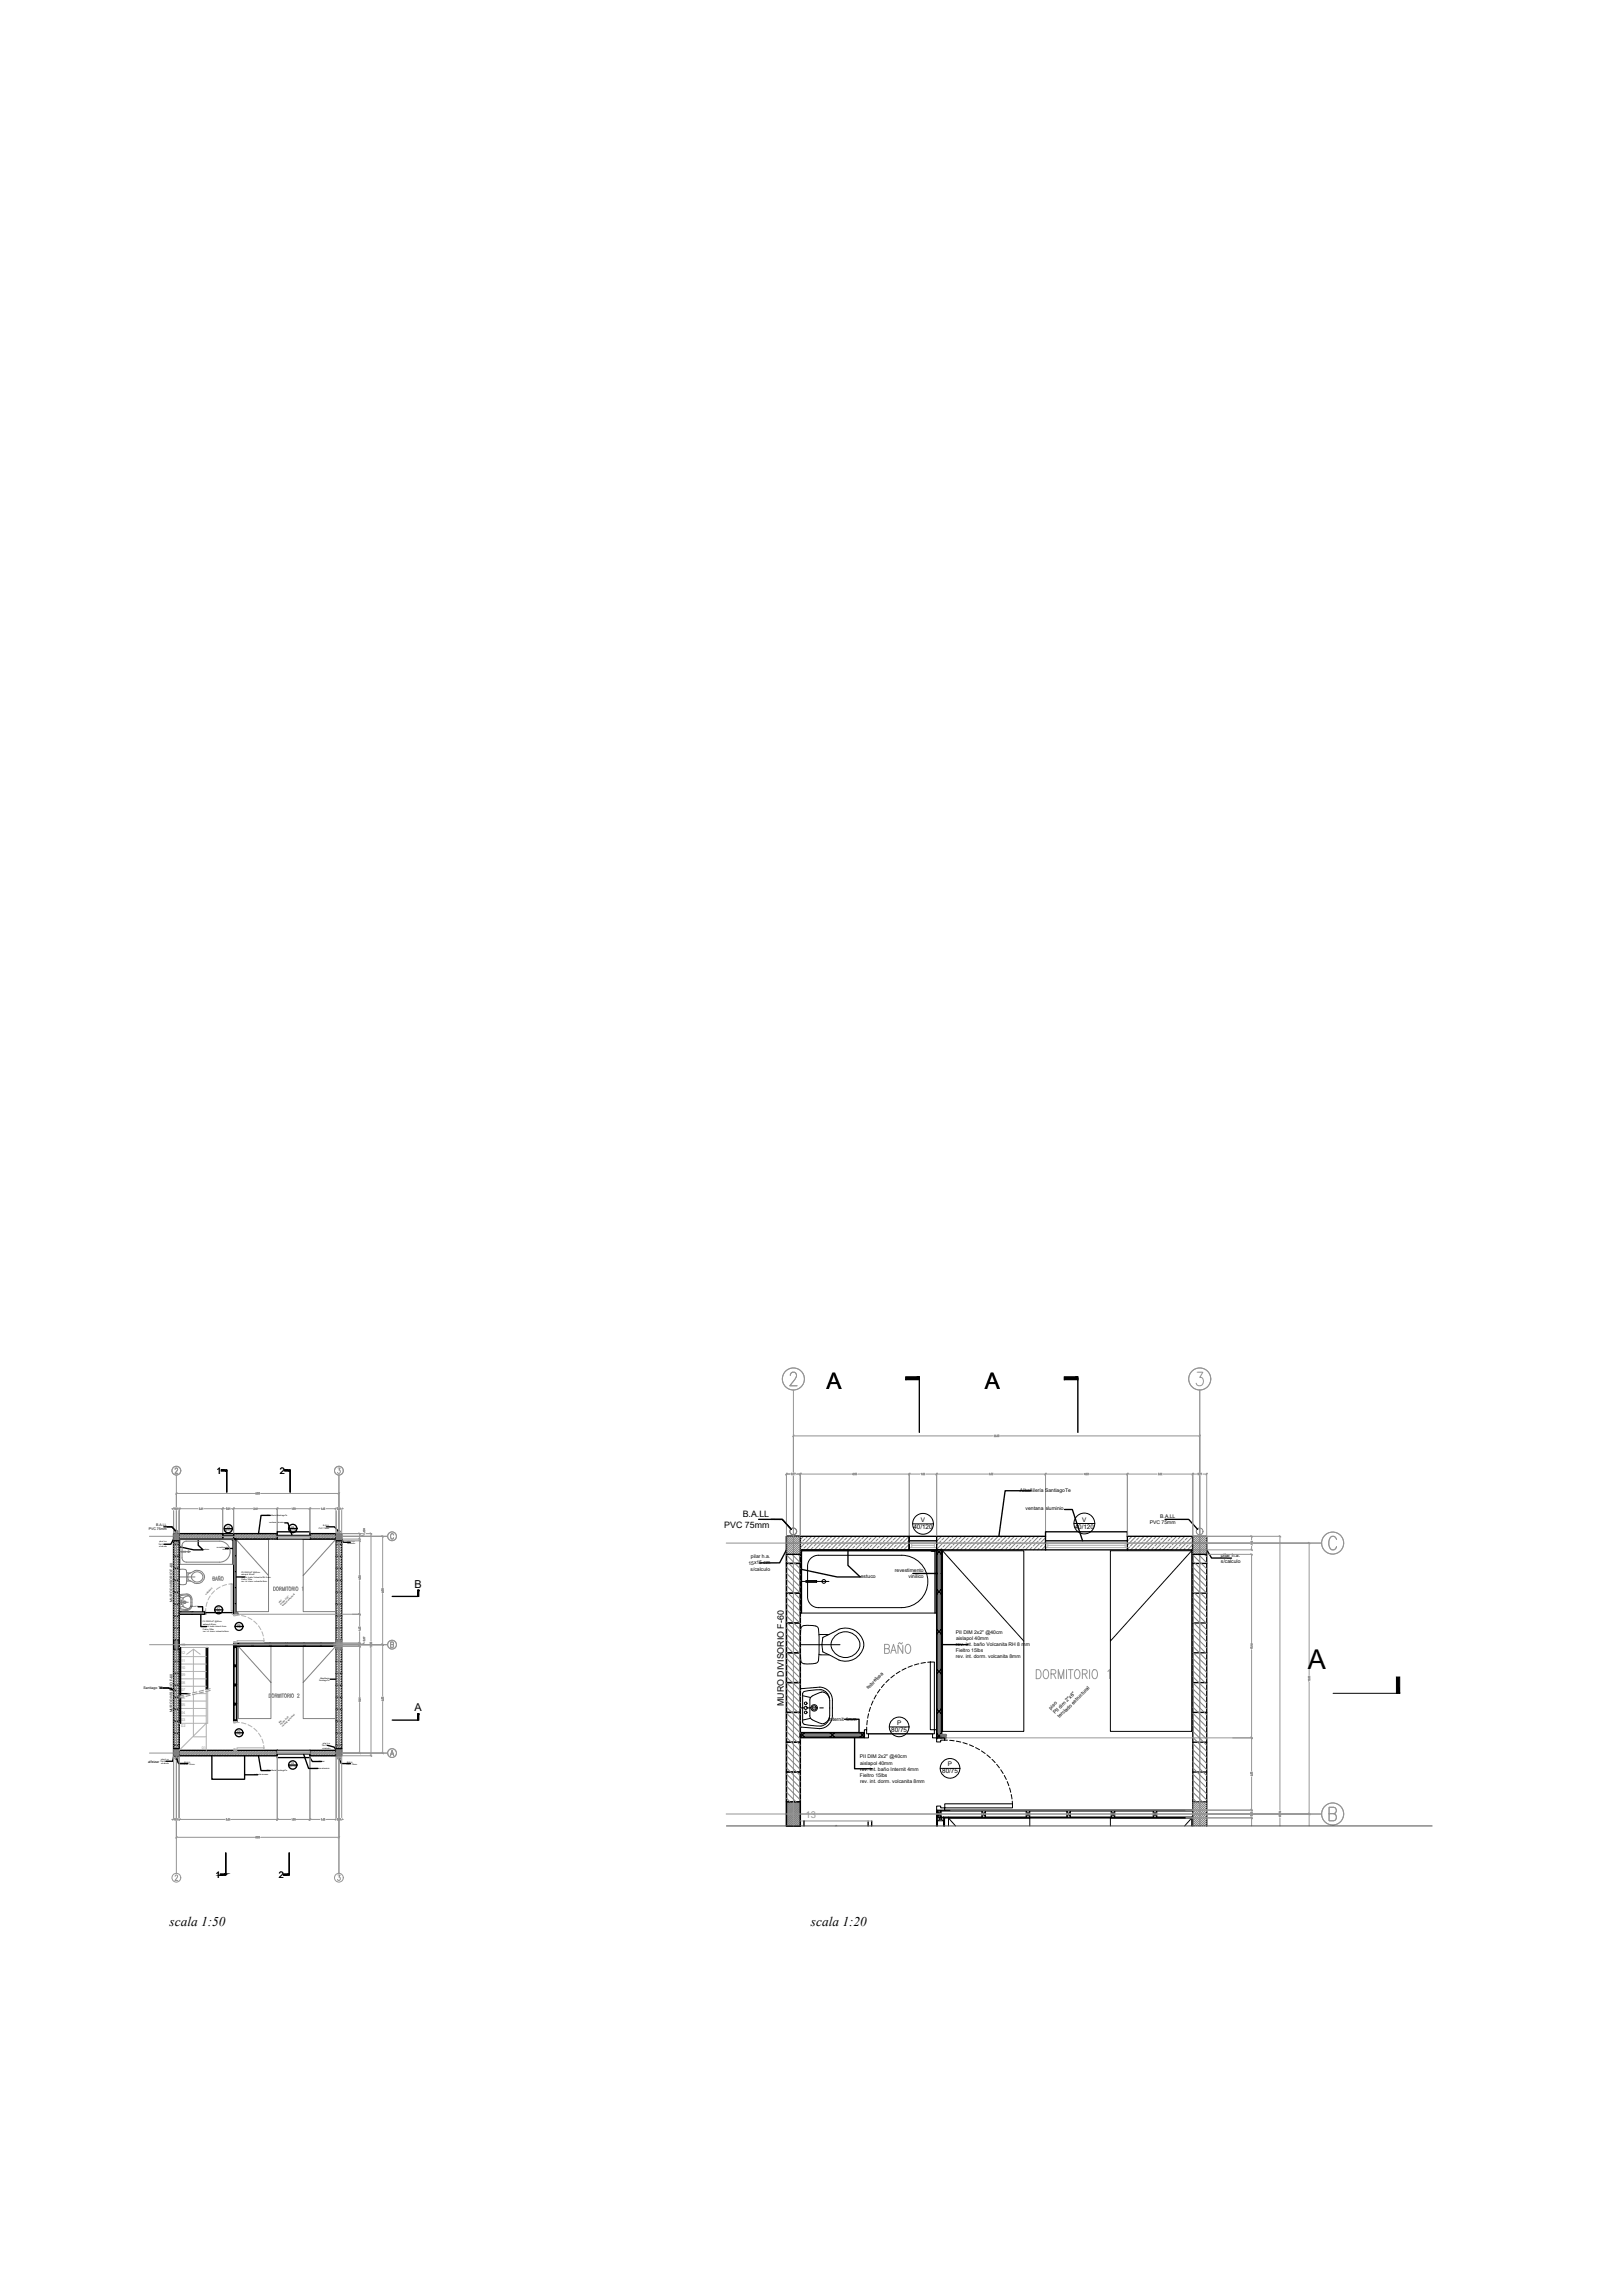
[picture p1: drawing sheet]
<svg xmlns="http://www.w3.org/2000/svg" width="420mm" height="594mm" viewBox="0 0 420 594" stroke-linecap="round" stroke-linejoin="round" font-family="sans-serif">
<defs><g id="words">
<text font-size="7" x="338.6" y="432">A</text>
<g font-size="5.9">
<text x="213.9" y="359.6">A</text>
<text x="255" y="359.6">A</text>
</g>
<g font-size="3.5">
<text x="43.9" y="498.5">scala 1:50</text>
<text x="209.9" y="498.5">scala 1:20</text>
</g>
<g font-size="2.8">
<text x="107.3" y="411">B</text>
<text x="107.3" y="443">A</text>
</g>
<text font-size="2.4" fill="#959595" x="208.5" y="470.7">13</text>
<g font-size="2.3">
<text x="56" y="381.5">1</text>
<text x="72.4" y="381.5">2</text>
<text x="187.5" y="395.5">PVC 75mm</text>
<text x="192.3" y="392.7">B.A.LL</text>
<text x="202.9" y="441.6" transform="rotate(-90 202.9 441.6)">MURO DIVISORIO F-60</text>
<text x="55.8" y="486.1">1</text>
<text x="72.2" y="486.1">2</text>
</g>
<g font-size="1.6">
<text x="236.5" y="395.8">40/120</text>
<text x="238.4" y="393.9">V</text>
<text x="278.2" y="395.7">40/120</text>
<text x="280.2" y="393.9">V</text>
<text x="230.7" y="448.3">80/75</text>
<text x="232.2" y="446.5">P</text>
<text x="243.9" y="459.1">80/75</text>
<text x="245.4" y="457.2">P</text>
</g>
<g font-size="1.3">
<text x="264" y="386.2">Albañilería SantiagoTe</text>
<text x="265.5" y="390.9">ventana aluminio</text>
<text x="297.6" y="394.5">PVC 75mm</text>
<text x="300.4" y="393">B.A.LL</text>
<text x="193.7" y="405">15x15 cm</text>
<text x="194.3" y="406.6">s/calculo</text>
<text x="194.4" y="403.4">pilar h.a.</text>
<text x="231.7" y="406.9">revestimento</text>
<text x="316" y="402.9">pilar h.a.</text>
<text x="316.1" y="404.5">s/calculo</text>
<text x="222.8" y="408.5">estuco</text>
<text x="235.2" y="408.4">vinilico</text>
<text x="247.4" y="423.1">PII DIM 2x2&quot; @40cm</text>
<text x="247.5" y="424.6">aislapol 40mm</text>
<text x="247.4" y="427.8">Fieltro 15lbs</text>
<text x="247.5" y="426.2">rev. int. baño Volcanita RH 8 mm</text>
<text x="247.5" y="429.3">rev. int. dorm. volcanita 8mm</text>
<text x="224.8" y="437.3" transform="rotate(-45 224.8 437.3)">sobrelosa</text>
<text x="272.1" y="442.6" transform="rotate(-45 272.1 442.6)">piso</text>
<text x="273.2" y="443.8" transform="rotate(-45 273.2 443.8)">PII dim 2&quot;x6&quot;</text>
<text x="214.6" y="445.4">internit 4mm</text>
<text x="274.3" y="444.8" transform="rotate(-45 274.3 444.8)">terciado estructural</text>
<text x="222.6" y="455.2">PII DIM 2x2&quot; @40cm</text>
<text x="222.6" y="459.9">Fieltro 15lbs</text>
<text x="222.6" y="458.3">rev. int. baño Internit 4mm</text>
<text x="222.6" y="461.4">rev. int. dorm. volcanita 8mm</text>
<text x="222.7" y="456.8">aislapol 40mm</text>
</g>
<g font-size="1" fill="#959595">
<text x="46.9" y="430.1">11</text>
<text x="46.9" y="428.2">12</text>
<text x="46.9" y="426.2">13</text>
<text x="46.9" y="437.8">07</text>
<text x="46.9" y="435.9">08</text>
<text x="46.9" y="433.8">09</text>
<text x="46.9" y="432.1">10</text>
<text x="46.9" y="443.6">04</text>
<text x="46.9" y="441.6">05</text>
<text x="46.9" y="439.7">06</text>
<text x="46.9" y="445.5">03</text>
<text x="46.9" y="447">02</text>
<text x="52.2" y="452.8">01</text>
</g>
<g font-size=".9">
<text x="40.4" y="395">B.A.LL</text>
<text x="38.5" y="396.1">PVC 75mm</text>
<text x="44.7" y="414.6" transform="rotate(-90 44.7 414.6)">MURO DIVISORIO F-60</text>
<text x="37.2" y="437.2">Santiago TE</text>
<text x="44.7" y="443.3" transform="rotate(-90 44.7 443.3)">MURO DIVISORIO F-60</text>
<text x="38.3" y="456.3">alfeizar</text>
</g>
<g font-size=".7">
<text x="58.7" y="395.5">V3</text>
<text x="75.4" y="395.5">V2</text>
<text x="58.1" y="396.2">30/116</text>
<text x="74.8" y="396.2">90/116</text>
<text x="56.2" y="416.5">P1</text>
<text x="56.2" y="417.2">75</text>
<text x="61.5" y="420.8">P2</text>
<text x="61.5" y="421.5">75</text>
<text x="61.5" y="448.3">P2</text>
<text x="61.5" y="449.1">75</text>
<text x="74.8" y="457.4">90/116</text>
<text x="75.4" y="456.7">V2</text>
</g>
<g font-size=".5">
<text x="69.1" y="392.4">Albañilería SantiagoTe</text>
<text x="69.7" y="394.3">ventana aluminio</text>
<text x="82.6" y="395.7">PVC 75mm</text>
<text x="83.6" y="395.1">B.A.LL</text>
<text x="41" y="399.9">15x15 cm</text>
<text x="41.2" y="400.5">s/calculo</text>
<text x="41.3" y="399.3">pilar h.a.</text>
<text x="52.6" y="401.3">estuco</text>
<text x="56.2" y="400.6">revestimento</text>
<text x="57.6" y="401.3">vinilico</text>
<text x="89.9" y="399.1">pilar h.a.</text>
<text x="89.9" y="399.7">s/calculo</text>
<text x="62.5" y="407.1">PII DIM 2x2&quot; @40cm</text>
<text x="62.5" y="407.8">aislapol 40mm</text>
<text x="53.4" y="412.8" transform="rotate(-45 53.4 412.8)">sobrelosa</text>
<text x="62.5" y="409">Fieltro 15lbs</text>
<text x="62.5" y="408.4">rev. int. baño Volcanita RH 8 mm</text>
<text x="62.5" y="409.6">rev. int. dorm. volcanita 8mm</text>
<text x="49.3" y="416.1">internit 4mm</text>
<text x="52.5" y="420">PII DIM 2x2&quot; @40cm</text>
<text x="72.3" y="415" transform="rotate(-45 72.3 415)">piso</text>
<text x="72.8" y="415.4" transform="rotate(-45 72.8 415.4)">PII dim 2&quot;x6&quot;</text>
<text x="73.2" y="415.8" transform="rotate(-45 73.2 415.8)">terciado estructural</text>
<text x="52.5" y="421.9">Fieltro 15lbs</text>
<text x="52.6" y="421.2">rev. int. baño Internit 4mm</text>
<text x="52.6" y="422.5">rev. int. dorm. volcanita 8mm</text>
<text x="52.6" y="420.6">aislapol 40mm</text>
<text x="82.6" y="435.2">SantiagoTe</text>
<text x="82.8" y="434.5">Albañilería</text>
<text x="72.3" y="446.1" transform="rotate(-45 72.3 446.1)">piso</text>
<text x="72.8" y="446.6" transform="rotate(-45 72.8 446.6)">PII dim 2&quot;x6&quot;</text>
<text x="73.2" y="447" transform="rotate(-45 73.2 447)">terciado estructural</text>
<text x="41.8" y="455.5">pilar h.a.</text>
<text x="83.3" y="452">15x15 cm</text>
<text x="83.5" y="452.6">s/calculo</text>
<text x="83.6" y="451.4">pilar h.a.</text>
<text x="41.5" y="456.1">15x15 cm</text>
<text x="41.7" y="456.7">s/calculo</text>
<text x="47.7" y="457">PVC 75mm</text>
<text x="47.8" y="456.4">B.A.LL</text>
<text x="65.8" y="459.6">cubierta acceso</text>
<text x="69.1" y="458.5">Albañilería SantiagoTe</text>
<text x="81.4" y="458">ventana aluminio</text>
<text x="82.4" y="456.2">alfeizar</text>
<text x="89.8" y="457">PVC 75mm</text>
<text x="89.8" y="456.4">B.A.LL</text>
</g>
</g></defs>
<!-- layer: A-WALL-PATT -->
<g fill="none" stroke="#7f7f7f" stroke-width=".26">
<path d="M44.9 399.5l1.5 1.5M44.9 398.9l1.5 1.5M45 397l-.1 .1M45.2 397l-.3 .3M45.4 397l-.5 .5M45.7 397l-.8 .7M45.9 397l-1 .9M46.1 397l-1.2 1.1M46.1 398.9l.3 .2M46.3 397l-1.4 1.3M46.4 397.1l-1.5 1.4M46.4 397.5l-1.4 1.4"/>
<path d="M46.4 398l-.9 .9 .9 .8M46.4 398.4l-.5 .5M46.4 398.6l-.3 .3M46.4 398.8l-.1 .1M46.5 397.6l-1.2 1.3M46.7 398.3l-.1 .1M46.7 397l-1.8 1.8M46.9 397.3l-.2 .2M47 398l-.2 .2M47.1 397l-.1 .2M47.3 397.7l-.2 .2M47.6 397l-1.9 1.9"/>
<path d="M47.6 397.4l-.2 .2M47.7 398.1l-.2 .2M47.9 397.1l-.2 .2M48 397.8l-.2 .2M48.3 397.5l-.2 .2M48.4 397l-1.4 1.4M48.4 398.2l-.1 .2M48.6 397.2l-.2 .2M48.8 397.9l-.3 .2M48.8 397v.1M49.1 397.6l-.2 .2M49.2 398.3l-.1 .1"/>
<path d="M49.2 397l-1.4 1.4M49.4 397.3l-.2 .2M49.5 398l-.2 .2M49.7 397l-.2 .2M49.8 397.7l-.2 .2M50.1 397l-1.4 1.4M50.1 397.4l-.2 .2M50.2 398.1l-.2 .2M50.4 397.1l-.2 .2M50.5 397.8l-.2 .2M50.9 397.5l-.3 .2M50.9 397l-1.4 1.4"/>
<path d="M51 398.2l-.2 .2M51.2 397.2l-.2 .2M51.3 397.9l-.2 .2M51.3 397v.1M51.6 397.6l-.2 .2M51.7 398.3l-.1 .1M51.8 397l-1.4 1.4M51.9 397.3l-.2 .2M52 398l-.2 .2M52.2 397l-.2 .2M52.3 397.7l-.2 .2M52.6 397l-1.4 1.4"/>
<path d="M52.6 397.4l-.2 .2M52.7 398.1l-.2 .2M53 397.1l-.3 .2M53.1 397.8l-.3 .2M53.4 397.5l-.2 .2M53.4 397l-1.4 1.4M53.5 398.2l-.2 .2M53.7 397.2l-.2 .2M53.8 397.9l-.2 .2M53.9 397l-.1 .1M54.1 397.6l-.2 .2M54.2 398.3l-.1 .1"/>
<path d="M54.3 397l-1.4 1.4M54.4 397.3l-.2 .2M54.5 398l-.2 .2M54.7 397l-.2 .2M54.8 397.7l-.2 .2M55.1 397l-1.4 1.4M55.2 397.4l-.3 .2M55.3 398.1l-.3 .2M55.5 397.1l-.2 .2M55.6 397.8l-.2 .2M55.9 397.5l-.2 .2M56 397l-1.4 1.4"/>
<path d="M56 398.2l-.2 .2M56.2 397.2l-.2 .2M56.3 397.9l-.2 .2M56.4 397l-.1 .1M56.6 397.6l-.2 .2M56.7 398.3v.1M56.8 397l-1.4 1.4M56.9 397.3l-.2 .2M57 398l-.2 .2M57.2 397l-.2 .2M57.4 397.7l-.2 .2M57.6 397l-1.4 1.4"/>
<path d="M57.7 397.8l-.6 .6M57.7 397.4l-.2 .2M57.7 398.2l-.1 .1M60.5 397.1h.1M60.6 397.8l-.1 .1M60.9 397.5l-.2 .2M61 397l-.5 .5M61 398.2l-.2 .2M61.2 397.2l-.2 .2M61.4 397.9l-.3 .2M61.4 397v.1M61.7 397.6l-.2 .2"/>
<path d="M61.8 398.3l-.1 .1M61.8 397l-1.3 1.3M62 397.3l-.2 .2M62.1 398l-.2 .2M62.3 397l-.2 .2M62.4 397.7l-.2 .2M62.7 397l-1.4 1.4M62.7 397.4l-.2 .2M62.8 398.1l-.2 .2M63 397.1l-.2 .2M63.1 397.8l-.2 .2M63.5 397.5l-.3 .2"/>
<path d="M63.5 397l-1.4 1.4M63.6 398.2l-.2 .2M63.8 397.2l-.2 .2M63.9 397.9l-.2 .2M63.9 397v.1M64.2 397.6l-.2 .2M64.3 398.3l-.1 .1M64.4 397l-1.4 1.4M64.5 397.3l-.2 .2M64.6 398l-.2 .2M64.8 397l-.2 .2M64.9 397.7l-.2 .2"/>
<path d="M65.2 397l-1.4 1.4M65.2 397.4l-.2 .2M65.3 398.1l-.2 .2M65.5 397.1l-.2 .2M65.7 397.8l-.3 .2M66 397.5l-.2 .2M66 397l-1.4 1.4M66.1 398.2l-.2 .2M66.3 397.2l-.2 .2M66.4 397.9l-.2 .2M66.5 397l-.1 .1M66.7 397.6l-.2 .2"/>
<path d="M66.8 398.3l-.1 .1M66.9 397l-1.4 1.4M67 397.3l-.2 .2M67.1 398l-.2 .2M67.3 397l-.2 .2M67.4 397.7l-.2 .2M67.7 397l-1.4 1.4M67.8 397.4l-.3 .2M67.9 398.1l-.2 .2M68.1 397.1l-.2 .2M68.2 397.8l-.2 .2M68.5 397.5l-.2 .2"/>
<path d="M68.6 397l-1.5 1.4M68.6 398.2l-.2 .2M68.8 397.2l-.2 .2M68.9 397.9l-.2 .2M69 397l-.1 .1M69.2 397.6l-.2 .2M69.3 398.3v.1M69.4 397l-1.4 1.4M69.5 397.3l-.2 .2M69.6 398l-.2 .2M69.8 397l-.2 .2M70 397.7l-.3 .2"/>
<path d="M70.2 397l-1.4 1.4M70.3 397.4l-.2 .2M70.4 398.1l-.2 .2M70.6 397.1l-.2 .2M70.7 397.8l-.2 .2M71 397.5l-.2 .2M71.1 397l-1.4 1.4M71.1 398.2l-.2 .2M71.3 397.2l-.2 .2M71.4 397.9l-.2 .2M71.5 397l-.1 .1M71.7 397.6l-.2 .2"/>
<path d="M71.8 397.1l-1.3 1.3M71.8 398l-.5 .4M80.3 397l-.1 .1M80.4 397.4l-.2 .1M80.5 398.1l-.3 .2M80.7 397.1l-.2 .2M80.8 397.8l-.2 .2M81.1 397.5l-.2 .2M81.1 397l-.9 .9M81.2 398.2l-.2 .2M81.4 397.2l-.2 .2M81.5 397.9l-.2 .2"/>
<path d="M81.6 397l-.1 .1M81.8 397.6l-.2 .2M81.9 398.3l-.1 .1M82 397l-1.4 1.4M82.1 397.3l-.2 .2M82.2 398l-.2 .2M82.4 397l-.2 .2M82.6 397.7l-.3 .2M82.8 397l-1.4 1.4M82.9 397.4l-.2 .2M83 398.1l-.2 .2M83.2 397.1l-.2 .2"/>
<path d="M83.3 397.8l-.2 .2M83.6 397.5l-.2 .2M83.7 397l-1.4 1.4M83.7 398.2l-.2 .2M83.9 397.2l-.2 .2M84 397.9l-.2 .2M84.1 397l-.1 .1M84.3 397.6l-.2 .2M84.4 398.3v.1M84.5 397l-1.4 1.4M84.6 397.3l-.2 .2M84.8 398l-.3 .2"/>
<path d="M84.9 397l-.1 .2M85.1 397.7l-.2 .2M85.3 397l-1.4 1.4M85.4 397.4l-.2 .2M85.5 398.1l-.2 .2M85.7 397.1l-.2 .2M85.8 397.8l-.2 .2M86.1 397.5l-.2 .2M86.2 397l-1.4 1.4M86.2 398.2l-.2 .2M86.4 397.2l-.2 .2M86.5 397.9l-.2 .2"/>
<path d="M86.6 397l-.1 .1M86.9 397.6l-.3 .2M87 398.3l-.1 .1M87 399.5l1.5 1.5M87 398.9l1.5 1.5M87 397.8l-.5 .6M87 397.4v.1M87.1 397l-1.5 1.4M87.3 397l-.3 .3M87.5 397l-.5 .5M87.7 397l-.7 .7M88 397l-1 .9"/>
<path d="M88.2 397l-1.2 1.1M88.2 398.9l.3 .2M88.4 397l-1.4 1.3M88.5 397.1l-1.5 1.4M88.5 397.3l-1.5 1.5M88.5 397.5l-1.4 1.4M88.5 397.7l-1.2 1.2M88.5 398l-1 .9 1 .8M88.5 398.2l-.7 .7M88.5 398.4l-.5 .5M88.5 398.6l-.3 .3M88.5 398.8l-.1 .1"/>
<path d="M203.8 397.7l-.2 .2M204.3 397.7l-.7 .7M204.9 397.7l-1.3 1.3M205.4 397.7l-1.8 1.8M205.9 397.7l-2.3 2.3M206.4 397.7l-2.8 2.8M207 397.7l-3.4 3.4M207.2 398l-3.6 3.6M207.2 398.5l-3.6 3.6M207.2 399l-3.3 3.4M207.6 399.2l-3.2 3.2M208.1 397.7l-.9 .8"/>
<path d="M208.4 398.4l-.5 .5M209.1 397.7l-.4 .4M209.5 399.4l-.6 .5M210.1 397.7l-4.7 4.7M210.3 398.6l-.6 .6M211 397.8l-.5 .6M211.3 399.7l-.5 .5M212.1 398.9l-.5 .5M212.2 397.7l-3.5 3.5M212.9 398.1l-.6 .5M213.1 399.9l-.5 .6M213.3 397.7l-.2 .1"/>
<path d="M213.9 399.2l-.5 .5M214.3 397.7l-3.5 3.5M214.7 398.4l-.5 .5M215.4 397.7l-.4 .4M215.8 399.4l-.6 .5M216.4 397.7l-3.5 3.5M216.5 398.6l-.5 .6M217.3 397.8l-.5 .6M217.6 399.7l-.5 .5M218.4 398.9l-.5 .5M218.5 397.7l-3.5 3.5M219.2 398.1l-.6 .5"/>
<path d="M219.4 399.9l-.5 .6M219.6 397.7l-.2 .1M220.2 399.2l-.5 .5M220.6 397.7l-3.5 3.5M221 398.4l-.5 .5M221.7 397.7l-.4 .4M222.1 399.4l-.6 .5M222.7 397.7l-3.5 3.5M222.8 398.6l-.5 .6M223.6 397.8l-.5 .6M223.9 399.7l-.5 .5M224.7 398.9l-.5 .5"/>
<path d="M224.8 397.7l-3.5 3.5M225.5 398.1l-.6 .5M225.7 399.9l-.5 .6M225.9 397.7l-.2 .1M226.5 399.2l-.5 .5M226.9 397.7l-3.5 3.5M227.3 398.4l-.5 .5M228 397.7l-.4 .4M228.4 399.4l-.6 .5M229 397.7l-3.5 3.5M229.1 398.6l-.5 .6M229.9 397.8l-.5 .6"/>
<path d="M230.2 399.7l-.5 .5M231 398.9l-.5 .5M231.1 397.7l-3.5 3.5M231.8 398.1l-.6 .5M232 399.9l-.5 .6M232.2 397.7l-.2 .1M232.8 399.2l-.5 .5M233.2 397.7l-3.5 3.5M233.6 398.4l-.5 .5M234.3 397.7l-.4 .4M234.7 399.4l-.6 .5M235.3 397.7l-3.5 3.5"/>
<path d="M235.4 399.7l-1.5 1.5M235.4 398.7l-.5 .5M242.5 397.8v.1M242.8 399.7l-.3 .3M243.6 398.9l-.6 .5M243.7 397.7l-1.2 1.2M244.4 398.1l-.6 .5M244.6 399.9l-.5 .6M244.8 397.7l-.2 .1M245.4 399.2l-.5 .5M245.8 397.7l-3.3 3.3M246.2 398.4l-.5 .5"/>
<path d="M246.9 397.7l-.4 .4M247.3 399.4l-.6 .5M247.9 397.7l-3.5 3.5M248 398.6l-.5 .6M248.8 397.8l-.5 .6M249.1 399.7l-.5 .5M249.9 398.9l-.6 .5M250 397.7l-3.5 3.5M250.7 398.1l-.6 .5M250.9 399.9l-.5 .6M251.1 397.7l-.2 .1M251.7 399.2l-.5 .5"/>
<path d="M252.1 397.7l-3.5 3.5M252.5 398.4l-.5 .5M253.2 397.7l-.4 .4M253.5 399.4l-.5 .5M254.2 397.7l-3.5 3.5M254.3 398.6l-.5 .6M255.1 397.8l-.5 .6M255.4 399.7l-.5 .5M256.2 398.9l-.6 .5M256.3 397.7l-3.5 3.5M257 398.1l-.6 .5M257.2 399.9l-.5 .6"/>
<path d="M257.4 397.7l-.2 .1M258 399.2l-.5 .5M258.4 397.7l-3.5 3.5M258.8 398.4l-.5 .5M259.5 397.7l-.4 .4M259.8 399.4l-.5 .5M260.5 397.7l-3.5 3.5M260.6 398.6l-.5 .6M261.4 397.8l-.5 .6M261.7 399.7l-.5 .5M262.5 398.9l-.6 .5M262.6 397.7l-3.5 3.5"/>
<path d="M263.3 398.1l-.6 .5M263.5 399.9l-.5 .6M263.7 397.7l-.2 .1M264.3 399.2l-.5 .5M264.7 397.7l-3.5 3.5M265.1 398.4l-.5 .5M265.8 397.7l-.4 .4M266.1 399.4l-.5 .5M266.8 397.7l-3.5 3.5M266.9 398.6l-.5 .6M267.7 397.8l-.5 .6M268 399.7l-.5 .5"/>
<path d="M268.8 398.9l-.6 .5M268.9 397.7l-3.5 3.5M269.6 398.1l-.6 .5M269.8 399.9l-.5 .6M270 397.7l-.2 .1M270.6 399.2l-.5 .5M270.7 398l-3.2 3.2M292 397.7l-.2 .2M292.1 398.6l-.3 .3M292.9 397.8l-.5 .6M293.2 399.7l-.6 .5M294 398.9l-.6 .5"/>
<path d="M294.1 397.7l-2.3 2.3M294.7 398.1l-.5 .5M295 399.9l-.5 .6M295.2 397.7l-.2 .1M295.8 399.2l-.5 .5M296.2 397.7l-3.5 3.5M296.6 398.4l-.5 .5M297.3 397.7l-.5 .4M297.6 399.4l-.5 .5M298.3 397.7l-3.5 3.5M298.4 398.6l-.5 .6M299.2 397.8l-.5 .6"/>
<path d="M299.5 399.7l-.5 .5M300.3 398.9l-.6 .5M300.4 397.7l-3.5 3.5M301 398.1l-.5 .5M301.3 399.9l-.5 .6M301.5 397.7l-.2 .1M302.1 399.2l-.5 .5M302.5 397.7l-3.5 3.5M302.9 398.4l-.5 .5M303.6 397.7l-.5 .4M303.9 399.4l-.5 .5M304.6 397.7l-3.5 3.5"/>
<path d="M304.7 398.6l-.5 .6M305.5 397.8l-.5 .6M305.8 399.7l-.6 .5M306.6 398.9l-.6 .5M306.7 397.7l-3.5 3.5M307.3 398.1l-.5 .5M307.6 399.9l-.5 .6M307.8 397.7l-.2 .1M308.4 399.2l-.5 .5M308.8 397.7l-3.5 3.5M308.8 399.8l-1.4 1.4M308.8 398.8l-.1 .1"/>
<path d="M309 397.7l-.2 .2M309.5 397.7l-.7 .7M310.1 397.7l-1.3 1.3M310.6 397.7l-1.8 1.8M311.1 397.7l-2.3 2.3M311.6 397.7l-2.8 2.8M312.2 397.7l-3.4 3.4M312.4 398l-3.6 3.6M312.4 398.5l-3.6 3.6M312.4 399l-3.3 3.4M312.4 399.6l-2.8 2.8M44.9 417.8l1.5 1.5"/>
<path d="M44.9 417.2l1.5 1.4M44.9 414.7l1.5 1.4M44.9 414l1.5 1.5M44.9 411.5l1.5 1.5M44.9 410.9l1.5 1.4M44.9 409l1.5 1.4M44.9 408.4l1.5 1.4M44.9 407.7l1.5 1.5M44.9 405.8l1.5 1.5M44.9 405.2l1.5 1.5M44.9 404.6l1.5 1.4M44.9 402.7l1.5 1.4"/>
<path d="M44.9 402.1l1.5 1.4M44.9 419.7l1.5 1.4M44.9 419.1l1.5 1.4M44.9 418.4l1.5 1.5M44.9 416.6l1.5 1.4M44.9 415.9l1.5 1.5M44.9 415.3l1.5 1.4M44.9 413.4l1.5 1.4M44.9 412.8l1.5 1.4M44.9 412.1l1.5 1.5M44.9 410.3l1.5 1.4M44.9 409.6l1.5 1.5"/>
<path d="M44.9 407.1l1.5 1.4M44.9 406.5l1.5 1.4M44.9 404l1.5 1.4M44.9 403.3l1.5 1.5M44.9 401.4l1.5 1.5M44.9 400.8l1.5 1.4M44.9 400.2l1.5 1.4M87 417.8l1.5 1.5M87 417.2l1.5 1.4M87 414.7l1.5 1.4M87 414l1.5 1.5M87 411.5l1.5 1.5"/>
<path d="M87 410.9l1.5 1.4M87 409l1.5 1.4M87 408.4l1.5 1.4M87 407.7l1.5 1.5M87 405.8l1.5 1.5M87 405.2l1.5 1.5M87 404.6l1.5 1.4M87 402.7l1.5 1.4M87 402.1l1.5 1.4M87 419.7l1.5 1.4M87 419.1l1.5 1.4M87 418.4l1.5 1.5"/>
<path d="M87 416.6l1.5 1.4M87 415.9l1.5 1.5M87 415.3l1.5 1.4M87 413.4l1.5 1.4M87 412.8l1.5 1.4M87 412.1l1.5 1.5M87 410.3l1.5 1.4M87 409.6l1.5 1.5M87 407.1l1.5 1.4M87 406.5l1.5 1.4M87 404l1.5 1.4M87 403.3l1.5 1.5"/>
<path d="M87 401.4l1.5 1.5M87 400.8l1.5 1.4M87 400.2l1.5 1.4M203.6 419.8l3.6 3.6M203.6 418.3l3.6 3.6M203.6 416.7l3.6 3.6M203.6 412l3.6 3.6M203.6 410.4l3.6 3.6M203.6 404.1l3.6 3.6M203.6 402.5l3.6 3.6M203.6 415.1l3.6 3.6M203.6 413.5l3.6 3.6"/>
<path d="M203.6 408.8l3.6 3.6M203.6 407.2l3.6 3.6M203.6 405.7l3.6 3.6M205 402.4l2.2 2.1M206.6 402.4l.6 .6M207.2 400.1l-2.3 2.3M207.2 401.1l-1.2 1.3M207.2 401.7l-.7 .7M207.2 402.2l-.2 .2M207.9 401l-.2 .2M208.7 400.2l-.6 .5M210.5 400.5l-.5 .5"/>
<path d="M212.3 400.7l-.4 .5M214.2 401l-.2 .2M215 400.2l-.6 .5M216.8 400.5l-.5 .5M218.6 400.7l-.4 .5M220.5 401l-.2 .2M221.3 400.2l-.6 .5M223.1 400.5l-.5 .5M224.9 400.7l-.4 .5M226.8 401l-.2 .2M227.6 400.2l-.6 .5M229.4 400.5l-.5 .5"/>
<path d="M231.2 400.7l-.4 .5M233.1 401l-.2 .2M233.9 400.2l-.6 .5M235.4 400.8l-.2 .2M243.8 400.7l-.4 .5M245.7 401l-.2 .2M246.5 400.2l-.6 .5M248.3 400.5l-.5 .5M250.1 400.7l-.4 .5M252 401l-.2 .2M252.8 400.2l-.6 .5M254.6 400.5l-.5 .5"/>
<path d="M256.4 400.7l-.4 .5M258.3 401l-.2 .2M259.1 400.2l-.6 .5M260.9 400.5l-.5 .5M262.7 400.7l-.4 .5M264.6 401l-.2 .2M265.4 400.2l-.6 .5M267.2 400.5l-.5 .5M269 400.7l-.4 .5M270.7 400.1l-1.1 1.1M292.4 400.5l-.5 .5M294.2 400.7l-.4 .5"/>
<path d="M296.1 401l-.2 .2M296.8 400.2l-.5 .5M298.7 400.5l-.5 .5M300.5 400.7l-.4 .5M302.4 401l-.2 .2M303.1 400.2l-.5 .5M305 400.5l-.5 .5M306.8 400.7l-.4 .5M308.7 401l-.2 .2M308.8 419.8l3.6 3.6M308.8 418.3l3.6 3.6M308.8 416.7l3.6 3.6"/>
<path d="M308.8 412l3.6 3.6M308.8 410.4l3.6 3.6M308.8 404.1l3.6 3.6M308.8 402.5l3.6 3.6M308.8 415.1l3.6 3.6M308.8 413.5l3.6 3.6M308.8 408.8l3.6 3.6M308.8 407.2l3.6 3.6M308.8 405.7l3.6 3.6M310.2 402.4l2.2 2.1M311.8 402.4l.6 .6M312.4 400.1l-2.3 2.3"/>
<path d="M312.4 400.6l-1.8 1.8M312.4 401.1l-1.2 1.3M312.4 401.7l-.7 .7M312.4 402.2l-.2 .2M44.9 439.2l1.5 1.5M44.9 438.6l1.5 1.4M44.9 438l1.5 1.4M44.9 436.1l1.5 1.4M44.9 435.4l1.5 1.5M44.9 432.9l1.5 1.5M44.9 432.3l1.5 1.4M44.9 429.8l1.5 1.4"/>
<path d="M44.9 429.2l1.5 1.4M44.9 421l1.5 1.4M44.9 420.3l1.5 1.5M44.9 439.9l1.5 1.4M44.9 437.3l1.5 1.5M44.9 436.7l1.5 1.4M44.9 434.8l1.5 1.5M44.9 434.2l1.5 1.4M44.9 433.6l1.5 1.4M44.9 431.7l1.5 1.4M44.9 431l1.5 1.5M44.9 430.4l1.5 1.4"/>
<path d="M44.9 428.5l1.5 1.5M44.9 427.9l1.5 1.4M44.9 427.3l1.5 1.4M44.9 424.1l.4 .4M44.9 423.5l1 1M44.9 422.9l1.5 1.4M44.9 422.2l1.5 1.5M44.9 421.6l1.5 1.4M45 424.5l-.1 .1M45.3 424.5l-.4 .3M45.3 427l1.1 1.1M45.5 424.5l-.6 .5"/>
<path d="M45.7 424.5l-.8 .7M45.9 424.5l-1 .9M45.9 427l.5 .4M46.1 424.5l-1.2 1.1M46.3 424.5l-1.4 1.3M46.4 424.6l-1.5 1.5M46.4 424.8l-1.5 1.5M46.4 425l-1.5 1.5M46.4 425.2l-1.5 1.5M46.4 425.5l-1.5 1.4M46.4 425.7l-1.4 1.3M46.4 425.9l-1.1 1.1"/>
<path d="M46.4 426.1l-.9 .9M46.4 426.3l-.7 .7M46.4 426.5l-.5 .5M46.4 426.7l-.3 .3M46.4 426.9l-.1 .1M87 439.2l1.5 1.5M87 438.6l1.5 1.4M87 438l1.5 1.4M87 436.1l1.5 1.4M87 435.4l1.5 1.5M87 432.9l1.5 1.5M87 432.3l1.5 1.4"/>
<path d="M87 429.8l1.5 1.4M87 429.2l1.5 1.4M87 421l1.5 1.4M87 420.3l1.5 1.5M87 439.9l1.5 1.4M87 437.3l1.5 1.5M87 436.7l1.5 1.4M87 434.8l1.5 1.5M87 434.2l1.5 1.4M87 433.6l1.5 1.4M87 431.7l1.5 1.4M87 431l1.5 1.5"/>
<path d="M87 430.4l1.5 1.4M87 428.5l1.5 1.5M87 427.9l1.5 1.4M87 427.3l1.5 1.4M87 424.1l.4 .4M87 423.5l1 1M87 422.9l1.5 1.4M87 422.2l1.5 1.5M87 421.6l1.5 1.4M87.1 424.5l-.1 .1M87.3 424.5l-.3 .3M87.4 427l1.1 1.1"/>
<path d="M87.5 424.5l-.5 .5M87.8 424.5l-.8 .7M88 424.5l-1 .9M88 427l.5 .4M88.2 424.5l-1.2 1.1M88.4 424.5l-1.4 1.3M88.5 424.6l-1.5 1.5M88.5 424.8l-1.5 1.5M88.5 425l-1.5 1.5M88.5 425.2l-1.5 1.5M88.5 425.5l-1.5 1.4M88.5 425.7l-1.4 1.3"/>
<path d="M88.5 425.9l-1.2 1.1M88.5 426.1l-1 .9M88.5 426.3l-.8 .7M88.5 426.5l-.5 .5M88.5 426.7l-.3 .3M88.5 426.9l-.1 .1M203.6 434l3.6 3.6M203.6 432.4l3.6 3.6M203.6 427.7l3.6 3.6M203.6 426.1l3.6 3.6M203.6 424.6l3.6 3.6M203.6 438.7l3.6 3.6"/>
<path d="M203.6 437.2l3.6 3.5M203.6 435.6l3.6 3.6M203.6 430.9l3.6 3.6M203.6 429.3l3.6 3.6M203.6 423l3.6 3.6M203.6 421.4l3.6 3.6M308.8 434l3.6 3.6M308.8 432.4l3.6 3.6M308.8 427.7l3.6 3.6M308.8 426.1l3.6 3.6M308.8 424.6l3.6 3.6M308.8 438.7l3.6 3.6"/>
<path d="M308.8 437.2l3.6 3.5M308.8 435.6l3.6 3.6M308.8 430.9l3.6 3.6M308.8 429.3l3.6 3.6M308.8 423l3.6 3.6M308.8 421.4l3.6 3.6M44.9 451.2l1.5 1.4M44.9 450.6l1.5 1.4M44.9 448l1.5 1.5M44.9 447.4l1.5 1.5M44.9 444.9l1.5 1.4M44.9 444.3l1.5 1.4"/>
<path d="M44.9 442.4l1.5 1.4M44.9 441.7l1.5 1.5M44.9 441.1l1.5 1.5M44.9 452.5l.2 .1M44.9 451.8l.8 .8M44.9 449.9l1.5 1.5M44.9 449.3l1.5 1.4M44.9 448.7l1.5 1.4M44.9 446.8l1.5 1.4M44.9 446.2l1.5 1.4M44.9 445.5l1.5 1.5M44.9 443.6l1.5 1.5"/>
<path d="M44.9 443l1.5 1.4M44.9 440.5l1.5 1.4M45 452.6l-.1 .1M45.2 452.6l-.3 .3M45.4 452.6l-.5 .5M45.6 452.6l-.7 .7M45.9 452.6l-1 .9M46.1 452.6l-1.2 1.2M46.3 452.6l-1.4 1.4M46.4 452.7l-1.5 1.5M46.4 453l-1.5 1.4M46.4 454l-.5 .5"/>
<path d="M46.4 453.4l-1.2 1.1M46.4 453.8l-.7 .7M46.4 454.2l-.3 .3M46.4 454.4l-.1 .1M46.5 453.1l-1.5 1.4M46.7 453.7l-.3 .2M46.8 454.5h-.1M46.9 453.1l-1.4 1.4M47 453.4l-.2 .2M47.1 454.2l-.2 .2M47.3 453.1l-.2 .2M47.4 453.8l-.2 .3"/>
<path d="M47.7 453.5l-.2 .2M47.7 453.1l-1.3 1.3M47.8 454.3l-.2 .2M48 453.2l-.2 .2M48.1 453.9l-.2 .3M48.1 453.1h.1M48.4 453.6l-.2 .2M48.5 454.4l-.1 .1M48.5 453.1l-1.3 1.4M48.8 453.3l-.3 .2M48.9 454.1l-.3 .2M49 453.1l-.1 .1"/>
<path d="M49.2 453.7l-.2 .2M49.3 454.5h-.1M49.4 453.1l-1.4 1.4M49.5 453.4l-.2 .2M49.6 454.2l-.2 .2M49.8 453.1l-.2 .2M49.9 453.8l-.2 .3M50.2 453.5l-.2 .2M50.2 453.1l-1.4 1.4M50.3 454.3l-.2 .2M50.5 453.2l-.2 .2M50.6 453.9l-.2 .3"/>
<path d="M50.7 453.1h-.1M51 453.6l-.2 .2M51.1 454.4l-.2 .1M51.1 453.1l-1.4 1.4M51.3 453.3l-.2 .2M51.4 454.1l-.2 .2M51.5 453.1l-.1 .1M51.7 453.7l-.2 .2M51.8 454.5h.1M51.9 453.1l-1.4 1.4M52 453.4l-.2 .2M52.1 454.2l-.2 .2"/>
<path d="M52.3 453.1l-.2 .2M52.4 453.8l-.2 .3M52.7 453.5l-.2 .2M52.8 453.1l-1.4 1.4M52.8 454.3l-.2 .2M53.1 453.2l-.3 .2M53.2 453.9l-.2 .3M53.2 453.1h.1M53.5 453.6l-.2 .2M53.6 454.4l-.2 .1M53.6 453.1l-1.4 1.4M53.8 453.3l-.2 .2"/>
<path d="M53.9 454.1l-.2 .2M54 453.1l-.1 .1M54.2 453.7l-.2 .2M54.3 454.5h.1M54.4 453.1l-1.4 1.4M54.5 453.4l-.2 .2M54.6 454.2l-.2 .2M54.8 453.1l-.2 .2M54.9 453.8l-.2 .3M55.3 453.5l-.3 .2M55.3 453.1l-1.4 1.4M55.4 454.3l-.2 .2"/>
<path d="M55.6 453.2l-.2 .2M55.7 453.9l-.2 .3M55.7 453.1h.1M56 453.6l-.2 .2M56.1 454.4l-.1 .1M56.1 453.1l-1.4 1.4M56.3 453.3l-.2 .2M56.4 454.1l-.2 .2M56.5 453.1l-.1 .1M56.7 453.7l-.2 .2M56.8 454.5h.1M57 453.1l-1.5 1.4"/>
<path d="M57 453.4l-.2 .2M57.2 454.2l-.3 .2M57.4 453.1l-.2 .2M57.5 453.8l-.2 .3M57.8 453.5l-.2 .2M57.8 453.1l-1.4 1.4M57.9 454.3l-.2 .2M58.1 453.2l-.2 .2M58.2 453.9l-.2 .3M58.2 453.1h.1M58.5 453.6l-.2 .2M58.6 454.4l-.1 .1"/>
<path d="M58.6 453.1l-1.4 1.4M58.8 453.3l-.2 .2M58.9 454.1l-.2 .2M59 453.1l-.1 .1M59.2 453.7l-.2 .2M59.4 454.5h-.1M59.5 453.1l-1.4 1.4M59.6 453.4l-.2 .2M59.7 454.2l-.2 .2M59.9 453.1l-.2 .2M60 453.8l-.2 .3M60.3 453.5l-.2 .2"/>
<path d="M60.3 453.1l-1.4 1.4M60.4 454.3l-.2 .2M60.6 453.2l-.2 .2M60.7 453.9l-.2 .3M60.7 453.1h.1M61 453.6l-.2 .2M61.1 454.4l-.1 .1M61.2 453.1l-1.5 1.4M61.4 453.3l-.3 .2M61.5 454.1l-.3 .2M61.6 453.1l-.1 .1M61.8 453.7l-.2 .2"/>
<path d="M61.9 454.5h.1M62 453.1l-1.4 1.4M62.1 453.4l-.2 .2M62.2 454.2l-.2 .2M62.4 453.1l-.2 .2M62.5 453.8l-.2 .3M62.8 453.5l-.2 .2M62.8 453.1l-1.4 1.4M62.9 454.3l-.2 .2M63.1 453.2l-.2 .2M63.2 453.9l-.2 .3M63.2 453.1h.1"/>
<path d="M63.6 453.6l-.3 .2M63.7 454.4l-.2 .1M63.7 453.1l-1.4 1.4M63.9 453.3l-.2 .2M64 454.1l-.2 .2M64.1 453.1l-.1 .1M64.3 453.7l-.2 .2M64.4 454.5h.1M64.5 453.1l-1.4 1.4M64.6 453.4l-.2 .2M64.7 454.2l-.2 .2M64.9 453.1l-.2 .2"/>
<path d="M65 453.8l-.2 .3M65.3 453.5l-.2 .2M65.3 453.1l-1.4 1.4M65.4 454.3l-.2 .2M65.7 453.2l-.3 .2M65.8 453.9l-.3 .3M65.8 453.1h.1M66.1 453.6l-.2 .2M66.2 454.4l-.2 .1M66.2 453.1l-1.4 1.4M66.4 453.3l-.2 .2M66.5 454.1l-.2 .2"/>
<path d="M66.6 453.1l-.1 .1M66.8 453.7l-.2 .2M66.9 454.5h.1M67 453.1l-1.4 1.4M67.1 453.4l-.2 .2M67.2 454.2l-.2 .2M67.4 453.1l-.2 .2M67.5 453.8l-.2 .3M67.9 453.5l-.2 .2M67.9 453.1l-1.4 1.4M68 454.3l-.2 .2M68.2 453.2l-.2 .2"/>
<path d="M68.3 453.9l-.2 .3M68.3 453.1h.1M68.6 453.6l-.2 .2M68.7 454.4l-.1 .1M68.7 453.1l-1.4 1.4M68.9 453.3l-.2 .2M69 454.1l-.2 .2M69.1 453.1l-.1 .1M69.3 453.7l-.2 .2M69.4 454.5h.1M69.5 453.1l-1.4 1.4M69.6 453.4l-.2 .2"/>
<path d="M69.7 454.2l-.2 .2M70 453.1l-.3 .2M70.1 453.8l-.2 .3M70.4 453.5l-.2 .2M70.4 453.1l-1.4 1.4M70.5 454.3l-.2 .2M70.7 453.2l-.2 .2M70.8 453.9l-.2 .3M70.8 453.1h.1M71.1 453.6l-.2 .2M71.2 454.4l-.1 .1M71.2 453.1l-1.4 1.4"/>
<path d="M71.4 453.3l-.2 .2M71.5 454.1l-.2 .2M71.7 453.1l-.2 .1M71.8 453.4l-1.1 1.1M71.8 454.2l-.3 .3M71.8 453.8l-.2 .1M80.5 453.5l-.3 .2M80.5 453.1l-.3 .2M80.6 454.3l-.2 .2M80.8 453.2l-.2 .2M80.9 453.9l-.2 .3M80.9 453.1h.1"/>
<path d="M81.2 453.6l-.2 .2M81.3 454.4l-.1 .1M81.3 453.1l-1.1 1.1M81.5 453.3l-.2 .2M81.6 454.1l-.2 .2M81.7 453.1l-.1 .1M81.9 453.7l-.2 .2M82 454.5h.1M82.1 453.1l-1.4 1.4M82.2 453.4l-.2 .2M82.3 454.2l-.2 .2M82.6 453.1l-.3 .2"/>
<path d="M82.7 453.8l-.3 .3M83 453.5l-.2 .2M83 453.1l-1.4 1.4M83.1 454.3l-.2 .2M83.3 453.2l-.2 .2M83.4 453.9l-.2 .3M83.4 453.1h.1M83.7 453.6l-.2 .2M83.8 454.4l-.1 .1M83.8 453.1l-1.4 1.4M84 453.3l-.2 .2M84.1 454.1l-.2 .2"/>
<path d="M84.2 453.1l-.1 .1M84.4 453.7l-.2 .2M84.5 454.5h.1M84.7 453.1l-1.4 1.4M84.8 453.4l-.3 .2M84.9 454.2l-.3 .2M85.1 453.1l-.2 .2M85.2 453.8l-.2 .3M85.5 453.5l-.2 .2M85.5 453.1l-1.4 1.4M85.6 454.3l-.2 .2M85.8 453.2l-.2 .2"/>
<path d="M85.9 453.9l-.2 .3M85.9 453.1h.1M86.2 453.6l-.2 .2M86.3 454.4l-.1 .1M86.3 453.1l-1.4 1.4M86.5 453.3l-.2 .2M86.6 454.1l-.2 .2M86.8 453.1l-.2 .1M87 453.7l-.2 .2M87 451.2l1.4 1.4M87 450.6l1.5 1.4M87 448l1.5 1.5"/>
<path d="M87 447.4l1.5 1.5M87 444.9l1.5 1.4M87 444.3l1.5 1.4M87 442.4l1.5 1.4M87 441.7l1.5 1.5M87 441.1l1.5 1.5M87 453.3l-1.2 1.2M87 454.1l-.4 .4M87 452.5l.2 .1M87 451.8l.8 .8M87 449.9l1.5 1.5M87 449.3l1.5 1.4"/>
<path d="M87 448.7l1.5 1.4M87 446.8l1.5 1.4M87 446.2l1.5 1.4M87 445.5l1.5 1.5M87 443.6l1.5 1.5M87 443l1.5 1.4M87 440.5l1.5 1.4M87.1 452.6l-.1 .1M87.3 452.6l-.3 .3M87.5 452.6l-.5 .5M87.7 452.6l-.7 .7M87.9 452.6l-.9 .9"/>
<path d="M88.2 452.6l-1.2 1.2M88.4 452.6l-1.4 1.4M88.5 452.7l-1.5 1.5M88.5 453l-1.5 1.4M88.5 453.2l-1.4 1.3M88.5 453.4l-1.2 1.1M88.5 453.6l-1 .9M88.5 453.8l-.8 .7M88.5 454l-.5 .5M88.5 454.2l-.3 .3M88.5 454.4l-.1 .1M203.6 457.6l3.6 3.6"/>
<path d="M203.6 456l3.6 3.6M203.6 449.7l3.6 3.6M203.6 448.2l3.6 3.6M203.6 441.9l3.6 3.6M203.6 440.3l3.6 3.6M203.6 459.2l3.6 3.6M203.6 454.5l3.6 3.6M203.6 452.9l3.6 3.6M203.6 451.3l3.6 3.6M203.6 446.6l3.6 3.6M203.6 445l3.6 3.6M203.6 443.4l3.6 3.6"/>
<path d="M308.8 457.6l3.6 3.6M308.8 456l3.6 3.6M308.8 449.7l3.6 3.6M308.8 448.2l3.6 3.6M308.8 441.9l3.6 3.6M308.8 440.3l3.6 3.6M308.8 459.2l3.6 3.6M308.8 454.5l3.6 3.6M308.8 452.9l3.6 3.6M308.8 451.3l3.6 3.6M308.8 446.6l3.6 3.6M308.8 445l3.6 3.6"/>
<path d="M308.8 443.4l3.6 3.6M203.6 465.5l.9 .9M203.6 463.9l2.5 2.5M203.6 462.3l3.6 3.6M203.6 460.8l3.6 3.6M203.9 466.4l-.3 .3M204.4 466.4l-.8 .8M204.9 466.4l-1.3 1.3M205.4 466.4l-1.8 1.9M206 466.4l-2.4 2.4M206.5 466.4l-2.9 2.9M207 466.4l-3.4 3.4"/>
<path d="M207.2 466.8l-3.6 3.6M207.2 467.3l-3.6 3.6M207.2 467.8l-3.6 3.6M207.2 468.3l-3.6 3.6M207.2 468.9l-3.6 3.6M207.2 469.4l-3.3 3.3M207.2 469.9l-2.7 2.8M207.2 470.4l-2.2 2.3M207.2 471l-1.7 1.7M207.2 471.5l-1.2 1.2M207.2 472l-.7 .7M207.2 472.5l-.1 .2"/>
<path d="M308.8 465.5l.9 .9M308.8 463.9l2.5 2.5M308.8 462.3l3.6 3.6M308.8 460.8l3.6 3.6M309.1 466.4l-.3 .3M309.6 466.4l-.8 .8M310.1 466.4l-1.3 1.3M310.6 466.4l-1.8 1.9M311.2 466.4l-2.4 2.4M311.7 466.4l-2.9 2.9M312.2 466.4l-3.4 3.4M312.4 466.8l-3.6 3.6"/>
<path d="M312.4 467.3l-3.6 3.6M312.4 467.8l-3.6 3.6M312.4 468.3l-3.6 3.6M312.4 468.9l-3.6 3.6M312.4 469.4l-3.3 3.3M312.4 469.9l-2.7 2.8M312.4 470.4l-2.2 2.3M312.4 471l-1.7 1.7M312.4 471.5l-1.2 1.2M312.4 472l-.7 .7M312.4 472.5l-.1 .2"/>
</g>
<!-- layer: A-WALL-FULL -->
<g fill="none" stroke="#000" stroke-width=".35">
<path d="M44.9 397h1.5v57.5h-1.5zM44.9 399.8h1.5M44.9 398.9h1.5M87 397h1.5v57.5h-1.5zM87 399.8h1.5M87 398.9h1.5M44.9 418.3h1.5M44.9 415.2h1.5M44.9 412.1h1.5M44.9 409.1h1.5M44.9 406h1.5M44.9 402.9h1.5"/>
<path d="M87 418.3h1.5M87 415.2h1.5M87 412.1h1.5M87 409.1h1.5M87 406h1.5M87 402.9h1.5M203.6 404.7h3.6M203.6 412.4h3.6M203.6 402.4h3.6M308.8 404.7h3.6M308.8 412.4h3.6M308.8 402.4h3.6"/>
<path d="M44.9 424.5h1.5M44.9 427h1.5M44.9 430.1h1.5M44.9 433.2h1.5M44.9 436.3h1.5M44.9 439.4h1.5M44.9 421.4h1.5M87 424.5h1.5M87 427h1.5M87 430.1h1.5M87 433.2h1.5M87 436.3h1.5"/>
<path d="M87 439.4h1.5M87 421.4h1.5M203.6 435.6h3.6M203.6 427.8h3.6M203.6 420.1h3.6M308.8 435.6h3.6M308.8 427.8h3.6M308.8 420.1h3.6M44.9 451.7h1.5M44.9 442.4h1.5M44.9 445.5h1.5M44.9 448.6h1.5"/>
<path d="M44.9 452.6h1.5M87 451.7h1.5M87 442.4h1.5M87 445.5h1.5M87 448.6h1.5M87 452.6h1.5M203.6 458.7h3.6M203.6 451h3.6M203.6 443.3h3.6M308.8 458.7h3.6M308.8 451h3.6M308.8 443.3h3.6"/>
<path d="M203.6 472.7v-75h3.6v75M203.6 466.4h3.6M203.6 472.7h3.6M308.8 472.7v-75h3.6v75M308.8 466.4h3.6"/>
</g>
<!-- layer: A-WALL-FULL-EXTR -->
<g fill="none" stroke="#000" stroke-width=".35">
<path d="M46.4 397h11.3v1.4h-11.3M59.9 398.5h.4v6.4M60.4 398.5h-13.9v6.4M60.5 398.4h.4v.4h-.4zM60.5 398.4h11.3v-1.4h-11.3v21M61 398.4l-.1 19.5M87 397h-6.8v1.4h6.8M207.2 397.7h28.2v3.5h-28.2M308.8 397.7h-17v3.5h17M46.4 417.4h.4v.4h-.4zM46.4 417.3h6.6M46.4 417.8h6.6"/>
<path d="M49.5 417.4h.4v.4h-.4zM52.6 417.4h.4v.4h-.4zM60.5 417.9h.1M60.5 417.4h.4v.5h-.4zM60.5 402.5h.4v.4h-.4zM60.5 406.7h.4v.4h-.4zM60.5 410.8h.4v.4h-.4zM60.5 414.9h.4v.4h-.4zM241.1 401.5h1v16.1M242.3 401.4h-34.8v16.2M242.6 401.2h1v1h-1zM242.6 411.5h1v1.1h-1z"/>
<path d="M242.6 401.2h28.1v-3.5h-28.2v52.5M243.8 401.2v48.7h-.2M60.6 425.4h.3v.7h-.3zM242.6 421.8h1v1.1h-1zM242.6 432.2h1v1h-1zM46.4 453.1h25.4v1.4h-25.4M60.6 445.6h.6M87 453.1h-6.8v1.4h6.8M207.2 448.6h1.1v1h-1.1zM207.2 448.5h16.6M207.2 449.8h16.6M215 448.6h1v1h-1z"/>
<path d="M222.7 448.6h1.1v1h-1.1zM242.5 449.9h.1M242.6 448.8h1v1.1h-1zM242.6 442.5h1v1h-1zM242.7 468.8h.9v1.6h-.9z"/>
</g>
<!-- layer: A-FURN -->
<g fill="none" stroke="#7f7f7f" stroke-width=".26">
<path d="M46.4 398.4h14.1v6.5h-14.1zM48.2 398.9a1.13 1.13 0 0 0-1.1 1.2v1.5M48.3 399l8.6-.1a2.71 2.71 0 0 1 2.7 2.8 2.71 2.71 0 0 1-2.7 2.7h-8.6M61.1 398.5v18.7h8.4v-18.7h-8.4l8.4 9.3M86.9 398.5v18.7h-8.4v-18.7h8.4l-8.4 9.3M46.4 408.2h4.1M46.4 412.9h.1M46.4 414.8h.9M46.4 401.7h2.9M46.4 412.8l1.6-.2a1.38 1.38 0 0 1 1.7 1.4v1.5a1.36 1.36 0 0 1-1.3 1.4l-2-.2zM46.6 413.5l.8 .2M46.8 406.2l1.1 .1 .3 .1 .1 1.8-.1 1.8-.3 .1-1.1 .1"/>
<path d="M46.8 406.2l-.4 .4v1.6v1.6l.4 .4M46.9 401.6h1.2v.2h-1.2M47.1 401.8v1.4a1.13 1.13 0 0 0 1.1 1.2M47.4 415.8l-.8 .2M47.9 414.8h.9M48.3 409.2l1.1 .1M48.6 413.1l-1.2 .7v1.8l.2 .4 1 .4M48.6 413.1l.4 .2 .4 .7v1.8l-.6 .6M48.6 408.2h.1M48.7 407.4l-.1 .8M48.8 416.4h-.2M49.4 407.2h-1.1"/>
<path d="M49.4 413.8a1.22 1.22 0 0 0-1.8-.9l-1 .3v3l.2 .3 .8 .1a1.23 1.23 0 0 0 1.8-.9M49.6 407.9v.6M49.6 407.9a1.45 1.45 0 0 1 1.9-1 1.45 1.45 0 0 1 .8 2 1.54 1.54 0 0 1-2.7-.4M50.4 406.6l-1.7 .8M50.4 406.6a1.79 1.79 0 0 1 2.5 1.8 1.79 1.79 0 0 1-2.8 1.2l-1.4-.7-.1-.7M61.7 426.2v18.7h8.4v-18.7h-8.4l8.4 9.3M86.9 426.2v18.7h-8.4v-18.7h8.4l-8.4 9.3"/>
<circle cx="45.6" cy="396.5" r=".35"/>
<circle cx="87.7" cy="396.5" r=".35"/>
<circle cx="205.4" cy="396.4" r=".87"/>
<circle cx="310.6" cy="396.4" r=".87"/>
<circle cx="46.9" cy="414.3" r=".13"/>
<circle cx="46.9" cy="415.2" r=".13"/>
<circle cx="46.9" cy="414.8" r=".16"/>
<circle cx="47.8" cy="414.8" r=".22"/>
<circle cx="47.8" cy="414.8" r=".33"/>
<circle cx="48.8" cy="401.7" r=".2"/>
<circle cx="45.7" cy="455.1" r=".35"/>
<circle cx="87.7" cy="455.1" r=".35"/>
</g>
<!-- layer: A-ANNO-TEXT -->
<g fill="none" stroke="#959595" stroke-width=".26">
<path d="M204.6 356l.3-.6 .8-.2a1.09 1.09 0 0 1 .1 1.8l-1.3 1.7h1.8M309.9 355.2h1.5l-.8 1.3a1.09 1.09 0 0 1 1 1.3 1.09 1.09 0 0 1-1.3 .9l-.4-.2-.2-.4M45.3 380.3l.3-.3 .4 .3-.7 1.1h.7M87.5 380h.6l-.4 .5a.41 .41 0 0 1 .4 .7 .41 .41 0 0 1-.7-.1M101.9 397.3a.41 .41 0 0 0-.5-.3 .41 .41 0 0 0-.3 .5v.4a.41 .41 0 0 0 .3 .5 .41 .41 0 0 0 .5-.3M346 398.5a.94 .94 0 0 0-.9-.9 .94 .94 0 0 0-1 .9 2.19 2.19 0 0 0 .7 2.7 1 1 0 0 0 1.2-.8M55.1 408.6h.4v-.4h-.4v.9l.5-.1-.2-.4M55.7 409.1l.3-.9 .3 .9M55.8 408.8h.4M57 408l-.5 .1M57 408.3v.8l-.5-.8v.8M57.4 408.2a.45 .45 0 0 1 .4 .5 .45 .45 0 0 1-.4 .4l-.2-.3z"/>
<path d="M70.8 410.8a.47 .47 0 0 1 .5 .5 .47 .47 0 0 1-.5 .4zM71.7 410.8a.45 .45 0 0 1 .4 .5 .45 .45 0 0 1-.4 .4l-.2-.3zM72.3 411.2h.5v-.4h-.5v.9M72.6 411.2l.2 .5M73.1 411.7v-.9l.3 .9 .3-.9v.9M73.9 410.8v.9M74.1 410.8h.5M74.4 410.8v.9M74.9 410.8h.1a.45 .45 0 0 1 .3 .5 .45 .45 0 0 1-.4 .4l-.1-.3zM75.6 411.2h.4v-.3l-.4-.1v.9M75.8 411.2l.3 .5M76.3 410.8v.9"/>
<path d="M76.7 410.8h.1a.45 .45 0 0 1 .4 .5 .45 .45 0 0 1-.5 .4l-.1-.3zM78.2 411l.2-.2v.9M69.7 438.5a.47 .47 0 0 1 .5 .4 .47 .47 0 0 1-.5 .5zM70.5 438.5h.1a.45 .45 0 0 1 .4 .4 .45 .45 0 0 1-.5 .5l-.1-.3zM71.2 438.9h.4v-.4h-.4v.9M71.4 438.9l.3 .5M71.9 439.4v-.9l.3 .9 .3-.9v.9M72.8 438.5v.9M73 438.5h.5M73.2 438.5v.9M73.8 438.5a.45 .45 0 0 1 .4 .5 .45 .45 0 0 1-.4 .4l-.2-.3zM74.4 438.9h.5v-.3l-.5-.1v.9"/>
<path d="M74.7 438.9l.2 .5M75.2 438.5v.9M75.6 438.5a.45 .45 0 0 1 .4 .4 .45 .45 0 0 1-.4 .5l-.2-.3zM77 438.7l.1-.2a.26 .26 0 0 1 .3 .1 .26 .26 0 0 1-.1 .4l-.3 .4h.5M101.1 425.7l.7-.1v-.5l-.7-.1v1.4l.7-.1 .1-.3-.3-.3M229 426.8l1.1-.1 .1-.4-.1-.5-1.1-.1v2.3h.8a.64 .64 0 0 0 .5-.6 .64 .64 0 0 0-.5-.6M230.6 428l.7-2.3 .7 2.3M230.9 427.2h.9M233.6 425.2l-.2 .4-.5-.4-.3 .4M233.7 425.9v2.1l-1.2-2.1v2.1M234.7 425.8l.2-.1a1.28 1.28 0 0 1 .9 .9 1.28 1.28 0 0 1-.4 1.3l-.2 .1a1.27 1.27 0 0 1-.9-.9 1.27 1.27 0 0 1 .4-1.3zM268.3 432.2a1.26 1.26 0 0 1 1.2 .8 1.26 1.26 0 0 1-.3 1.4l-.9 .1z"/>
<path d="M270.4 432.3l.2-.1a1.28 1.28 0 0 1 .9 .9 1.28 1.28 0 0 1-.4 1.3l-.2 .1a1.27 1.27 0 0 1-.9-.9 1.27 1.27 0 0 1 .4-1.3zM272.1 433.3l1.1-.1 .1-.3v-.5l-.4-.2h-.8v2.3M272.7 433.3l.6 1.2M274 434.5v-2.3l.7 2.3 .7-2.3v2.3M276.1 432.2v2.3M276.5 432.2h1.3M277.2 432.2v2.3M278.5 432.3l.2-.1a1.27 1.27 0 0 1 1 .9 1.27 1.27 0 0 1-.5 1.3l-.2 .1a1.27 1.27 0 0 1-.9-.9 1.27 1.27 0 0 1 .4-1.3zM280.2 433.3l1.1-.1 .1-.3-.1-.6-1.1-.1v2.3M280.8 433.3l.6 1.2M282.1 432.2v2.3M283 432.3l.2-.1a1.28 1.28 0 0 1 1 .9 1.28 1.28 0 0 1-.4 1.3l-.2 .1a1.27 1.27 0 0 1-1-.9 1.27 1.27 0 0 1 .4-1.3z"/>
<path d="M286.8 432.6l.4-.4v2.3M101.1 454.5l.4-1.4 .4 1.4M101.2 454h.6M344.1 469.5h1.2a.85 .85 0 0 0 .7-.8 .85 .85 0 0 0-.7-.9h-1.2v3.5h1.2a.96 .96 0 0 0 .7-.9 .96 .96 0 0 0-.7-.9M45.3 485.7l.3-.3 .4 .2-.7 1.2h.7M87.5 485.4h.6l-.4 .5a.41 .41 0 0 1 .4 .6 .41 .41 0 0 1-.7 0"/>
</g>
<!-- layer: A-ANNO-SYMB -->
<g fill="none" stroke="#959595" stroke-width=".26">
<path d="M205.4 359.8v112.9M310.6 359.8v112.9M38.7 397.7h61.7M45.7 381.8v103.1M87.7 381.8v103.1M188 399.4h154.2M38.7 425.7h61.7M38.7 453.8h61.7M188 469.6h154.2"/>
<circle cx="205.4" cy="357" r="2.85"/>
<circle cx="310.6" cy="357" r="2.85"/>
<circle cx="45.7" cy="380.7" r="1.14"/>
<circle cx="87.7" cy="380.7" r="1.14"/>
<circle cx="101.5" cy="397.7" r="1.14"/>
<circle cx="345" cy="399.4" r="2.85"/>
<circle cx="101.5" cy="425.7" r="1.14"/>
<circle cx="101.5" cy="453.8" r="1.14"/>
<circle cx="345" cy="469.6" r="2.85"/>
<circle cx="45.7" cy="486.1" r="1.14"/>
<circle cx="87.7" cy="486.1" r="1.14"/>
</g>
<!-- layer: A-ANNO-NOTE -->
<g fill="none" stroke="#000" stroke-width=".35">
<path d="M58 395.7h2.2M58.7 380.6v5.6M74.7 395.7h2.2M75.1 380.6v5.6M196.4 393.3h6.1l2.4 2.6-2.4-2.6h-2.9M266.9 385.9h-6.7l-1.6 11.8M275.6 390.7h2l2.7 8.2M301.6 393.3h6.1l2.4 2.6M55.6 416.7h2M101.5 413.2h6.8M203.6 401.2l-1.8 3.4h-5.2M219.5 401.4v3.8l3.2 3h-6l-9.3-2"/>
<path d="M236.3 407.3h7M312.4 401.2l1.2 2.1h5.2M60.9 421h2M243.8 425.7h6.8M60.9 448.5h2M74.7 456.9h2.2M101.5 445.3h6.8M218.6 445h3.8v3.5M221.2 449.8v8.1h4.6M58.4 479.7v5.6M74.9 479.7v5.6"/>
<circle cx="59.1" cy="395.7" r="1.07"/>
<circle cx="75.8" cy="395.7" r="1.07"/>
<circle cx="56.6" cy="416.7" r="1.02"/>
<circle cx="61.9" cy="421" r="1.02"/>
<circle cx="61.9" cy="448.5" r="1.02"/>
<circle cx="75.8" cy="456.9" r="1.07"/>
</g>
<!-- layer: A-ANNO-DIMS -->
<g fill="none" stroke="#959595" stroke-width=".26">
<path d="M205.4 371.5v26M205.4 371.7h51.7M205.6 371.5l-.4 .4M257.3 371.6h.2l-.2 .3h.2M257.7 371.6l.1-.1-.2 .4h.3M258 371.9h.1M258.3 371.5l-.2 .2 .2 .1h-.2M258.9 371.7h51.7M310.6 371.5v26M310.8 371.5l-.4 .4M44.5 390.5h.5M44.9 390.3v6.6"/>
<path d="M45.5 390.7h.1M45.7 386.4v10.5M45.7 386.6h20.3M45.7 390.3h.2v.3l-.2 .1M46 390.4l.1 .4M46.3 390.5h5M46.4 390.3v6.6M51.6 390.4h.1l-.1 .4h.2M51.9 390.7h.1M52.3 390.6h-.3l.2-.3v.5M52.4 390.4l.1 .4M52.7 390.5h5.7"/>
<path d="M57.7 390.3v6.6M59 390.7h.1M59.3 390.4l-.2 .1 .2 .2v-.2l-.2 .1M59.5 390.4v.4M59.7 390.5h5.8M60.5 390.3v6.6M65.7 390.4h.2l-.2 .4h.2M66 390.7h.1M66.4 390.6h-.3l.2-.3v.5M66.4 386.5l-.2 .1v-.2l.2 .1v.3l-.2-.1M66.5 390.4l.1 .4M66.5 386.8h.1"/>
<path d="M66.8 390.5h8.5M67.4 386.6h20.3M71.8 390.3v6.6M75.6 390.4v.4M75.9 390.7h.1M76 390.4l.1 .4-.1-.2 .2-.2zM76.4 390.4v.4M76.7 390.5h6.2M80.2 390.3v6.6M83.1 390.4l.1 .4M83.4 390.7h.1M83.8 390.6h-.2l.1-.3v.5"/>
<path d="M84.1 390.3l-.2 .2 .2 .2h-.2M84.3 390.5h2.8M87 390.3v6.6M87.2 397h9M87.2 397.7h12.1M87.2 398.4h6.1M87.6 390.7h.1M87.7 386.4v10.5M87.8 390.3h.2v.3l-.3 .1M88.1 390.4l.1 .4M88.4 390.5h.5M88.5 390.3v6.6"/>
<path d="M88.6 398.9h4.7M93.1 397v1.4M93.1 398.9v8.7M94.1 396.1l.1 .1 .2-.2v.2M94.3 396.9v.4l-1.2 .4M94.3 395.7v.2l-.2-.1h.4M94.4 396.7h.1M94.5 396.4l-.4 .1M96 397v27.9M99.1 397.7v13.3M203.6 381.4v16.1M203.6 381.6h1.1"/>
<path d="M203.8 381.4l-.4 .4M205.2 381.7h.1M205.4 381.4h.2l-.2 .4M205.7 381.4h.2l-.1 .4M206.1 381.6h14.5M207.2 381.4v16.1M207.4 381.4l-.4 .4M221 381.4l-.2 .1 .2 .3v-.3l-.2 .1M221.1 381.7h.1M221.6 381.4h.2v.3h-.2M222 381.6h16.2M235.4 381.4v16.1"/>
<path d="M235.6 381.4l-.4 .4M238.4 381.4l.1 .4M238.7 381.7h.1M239.1 381.4l-.2 .1 .2 .2h-.2M239.2 381.5l.2-.1-.2 .4h.2M239.6 381.6h16.3M242.5 381.4v16.1M242.7 381.4l-.4 .4M256.3 381.4l-.2 .1 .1 .3v-.3l-.1 .1M256.4 381.7h.1M256.9 381.4h.2v.3h-.2M257.3 381.6h23.2"/>
<path d="M270.7 381.4v16.1M270.9 381.4l-.4 .4M281 381.6h-.3l.2-.2v.4M281.1 381.7h.1M281.4 381.4l-.2 .1 .2 .2h-.2M281.6 381.4h.2v.3h-.3M282 381.6h17.6M291.8 381.4v16.1M292.1 381.4l-.5 .4M299.8 381.4h.2v.3h-.2M300.2 381.7h.1M300.5 381.4l-.2 .1 .2 .3v-.3l-.2 .1"/>
<path d="M300.6 381.5l.2-.1-.2 .4h.2M301 381.6h8.9M308.8 381.4v16.1M309 397.7h22.6M309 381.4l-.4 .4M309 399.4h30.1M310.4 381.7h.1M310.6 381.4h.2l-.2 .4M310.9 381.4h.2l-.1 .4M311.3 381.6h1.1M312.4 381.4v16.1M312.6 381.4l-.4 .4"/>
<path d="M323.8 399.3l.2 .2 .2-.2-.1 .2M323.8 397.5l.4 .4M324 397.7v1M324.1 398.9v.3l-.3-.2h.4M324.2 399.9h.1M324.2 399.7l-.3 .1M331.1 397.5l.5 .4M331.3 397.7v71M338.7 399.2l.4 .4M338.9 399.4v34.2M61.2 417.9h32.1M93 407.9l.1 .2 .2-.2h-.2l.1 .2"/>
<path d="M93.1 409.1v11.8M93.2 408.6v.3l-.3-.2h.4M93.3 408.5h.1M98.9 412l.1 .2 .3-.1h-.3l.1 .1M99.1 412.4v26.7M99.2 411.9h.1M309 401.2h15.2M312.5 402.4h11.7M323.8 401l.4 .4M323.8 402.2l.4 .4M324 400.2v1M324 402.4v22.9"/>
<path d="M62 425.3h31.3M86.4 426.1h6.9M87.2 425.7h12.1M93 421.4l.1 .2 .2-.1h-.2l.1 .1M93 439.7l.1 .2h-.2l.2-.2 .2 .2M93.1 422.3v17M93.3 421.8h.1M93.3 439.5l-.3 .1M93.3 422l-.3 .1M94.3 425v.4l-1.2 .3M94.4 424.4h.1M94.5 424.2h-.4"/>
<path d="M94.5 423.9l-.4-.2v.3M95.8 425.6v-.2h.3l.1 .2M96 426.6v27.9M96.2 425.8h.1M96.2 426.3l-.3 .1M96.2 425.9v.2l-.3-.2v.2M99.2 439.9h.1M323.9 425.5l.1 .2 .2-.2h-.2l.1 .2M324 427v31.5M324.2 426.1h.1M324.2 426.7l-.3 .1M324.2 425.9l-.3 .1"/>
<path d="M338.7 434.7l.2 .2 .2-.2-.1 .2M338.9 435.4v37.3M339.1 434.5h.1M339.1 435.1l-.3 .1M44.9 454.6v16.6M45.7 454.6v21.2M46.3 454.6v16.6M46.4 454.6v16.6M71.8 454.6v16.6M80.2 454.6v16.6M86.4 453.8h12.9M87 454.6v16.6"/>
<path d="M87.2 454.5h9M87.7 454.6v21.2M88.5 454.6v16.6M92.9 440.2l.2 .2 .2-.2-.1 .2M93.1 440.6v13.2M93.3 440.1h.1M98.9 440.1l.1 .2 .3-.2h-.3l.1 .2M99.1 440.5v13.3M243.9 449.9h80.3M323.8 449.7l.4 .4M324 459.9v8.9M324.1 459.5v.2l-.3-.1h.4"/>
<path d="M324.2 459.4h.1M44.5 471h.5M45.5 471.1h.1M45.7 475.6h20.3M45.7 470.8h.2v.3h-.2M46 470.8l.1 .4M46.3 471h12M58.7 470.8l-.1 .2 .1 .1h-.2M58.9 471.1h.1M59.3 471.1h-.3l.2-.3v.4M59.6 471.1h-.3l.2-.3v.4M59.8 471h15.5"/>
<path d="M66.4 475.5l-.2 .1v-.2l.2 .2-.2 .1M66.5 475.8h.1M67.4 475.6h20.3M75.6 470.8v.4M75.9 471.1h.1M76 470.8l.1 .4-.1-.1 .2-.3zM76.4 470.8v.4M76.7 471h6.2M83.1 470.8l.1 .4M83.4 471.1h.1M83.8 471.1h-.2l.1-.3v.4M84.1 470.8l-.2 .2 .2 .1h-.2"/>
<path d="M84.3 471h2.8M87.6 471.1h.1M87.8 470.8h.2v.3h-.3M88.1 470.8l.1 .4M88.4 471h.5M246.1 468.6h78.1M307 470.6h17.2M309 469.6h30.1M323.8 469.3v-.2h.3v.2M323.8 468.4l.4 .4M323.8 470.4l.4 .4M324 470.3v2.4"/>
<path d="M324.1 469.4v.2l-.3-.2h.4M324.2 469.7h.1M331.1 470.2v-.2h.3l.1 .2M331.1 468.9l.2 .2 .2-.2v.2M331.3 470.5v2.2M331.5 469.6h.1M331.6 469.4l-.5-.2v.2M338.7 469.4l.4 .4"/>
<circle cx="258.6" cy="371.7" r=".18"/>
<circle cx="45.3" cy="390.5" r=".18"/>
<circle cx="58.7" cy="390.5" r=".18"/>
<circle cx="66.8" cy="386.6" r=".18"/>
<circle cx="67.1" cy="386.6" r=".18"/>
<circle cx="87.4" cy="390.5" r=".18"/>
<circle cx="205" cy="381.5" r=".19"/>
<circle cx="221.4" cy="381.5" r=".19"/>
<circle cx="256.6" cy="381.5" r=".19"/>
<circle cx="310.2" cy="381.5" r=".19"/>
<circle cx="93.1" cy="408.3" r=".18"/>
<circle cx="99" cy="411.6" r=".18"/>
<circle cx="99" cy="411.3" r=".18"/>
<circle cx="93.1" cy="421.2" r=".18"/>
<circle cx="94.2" cy="424.7" r=".18"/>
<circle cx="96" cy="425.2" r=".18"/>
<circle cx="99" cy="439.4" r=".18"/>
<circle cx="99" cy="439.7" r=".18"/>
<circle cx="324" cy="426.4" r=".19"/>
<circle cx="338.9" cy="434" r=".18"/>
<circle cx="338.9" cy="434.3" r=".18"/>
<circle cx="324" cy="459.1" r=".19"/>
<circle cx="324" cy="458.8" r=".19"/>
<circle cx="45.3" cy="471" r=".19"/>
<circle cx="66.8" cy="475.6" r=".18"/>
<circle cx="67.1" cy="475.6" r=".18"/>
<circle cx="87.4" cy="471" r=".19"/>
<circle cx="324" cy="470" r=".19"/>
<circle cx="331.3" cy="469.8" r=".18"/>
</g>
<!-- layer: 0 -->
<g fill="none" stroke="#959595" stroke-width=".26">
<path d="M45.2 390.3l-.5 .5M45.9 386.4l-.5 .4M46.6 390.3l-.4 .5M57.9 390.3l-.5 .5M60.7 390.3l-.4 .5M72 390.3l-.4 .5M80.4 390.3l-.4 .5M87.2 390.3l-.4 .5M88 386.4l-.5 .4M88.7 390.3l-.5 .5M92.9 398.2l.4 .4M92.9 396.8l.4 .4"/>
<path d="M92.9 398.6l.4 .5M95.8 396.8l.4 .4M98.9 397.5l.4 .4M92.9 417.6l.4 .5M92.9 425.1l.4 .5M92.9 425.9l.4 .5M98.9 425.5l.4 .5M92.9 453.6l.4 .4M95.8 454.3l.4 .4M98.9 453.6l.4 .4M45.2 470.8l-.5 .4M45.9 475.4l-.5 .4"/>
<path d="M46.5 470.8l-.3 .4 .4-.4M72 470.8l-.4 .4M80.4 470.8l-.4 .4M87.2 470.8l-.4 .4M88 475.4l-.5 .4M88.7 470.8l-.5 .4"/>
</g>
<!-- layer: A-ANNO-DIMS -->
<g fill="#fff" stroke="#fff" stroke-width=".26">
<path d="M45.2 390.3v.5l1-.5zM45.2 390.8l1-.5v.5z"/>
<path d="M66.1 386.3v.5l1.2-.5zM66.1 386.8l1.2-.5v.5z"/>
<path d="M45.2 470.7v.5l1-.5zM45.2 471.2l1-.5v.5z"/>
<path d="M83.1 470.7v.5l1.1-.5zM83.1 471.2l1.1-.5v.5z"/>
<path d="M87.2 470.7v.5l1-.5zM87.2 471.2l1-.5v.5z"/>
<path d="M66.1 475.3v.6l1.2-.6zM66.1 475.9l1.2-.6v.6z"/>
<path d="M51.5 390.3v.5l1-.5zM51.5 390.8l1-.5v.5z"/>
<path d="M58.6 390.3v.5l1-.5zM58.6 390.8l1-.5v.5z"/>
<path d="M65.6 390.3v.5l1-.5zM65.6 390.8l1-.5v.5z"/>
<path d="M75.5 390.3v.5l1-.5zM75.5 390.8l1-.5v.5z"/>
<path d="M58.5 470.7v.5l1.1-.5zM58.5 471.2l1.1-.5v.5z"/>
<path d="M75.5 470.7v.5l1-.5zM75.5 471.2l1-.5v.5z"/>
<path d="M83.1 390.3v.5l1.1-.5zM83.1 390.8l1.1-.5v.5z"/>
<path d="M87.2 390.3v.5l1-.5zM87.2 390.8l1-.5v.5z"/>
<path d="M94 423.7v1.1h.5zM94 423.7h.5v1.1z"/>
<path d="M92.9 439.5v1h.5zM92.9 439.5h.5v1z"/>
<path d="M95.8 425.1v1.3h.5zM95.8 425.1h.5v1.3z"/>
<path d="M98.8 411.2v1.1h.5zM98.8 411.2h.5v1.1z"/>
<path d="M94 395.6v1.2h.5zM94 395.6h.5v1.2z"/>
<path d="M98.8 439.2v1.1h.5zM98.8 439.2h.5v1.1z"/>
<path d="M92.9 421.1v1h.5zM92.9 421.1h.5v1z"/>
<path d="M45.2 390.3v.5l1-.5zM45.2 390.8l1-.5v.5z"/>
<path d="M45.2 470.7v.5l1-.5zM45.2 471.2l1-.5v.5z"/>
<path d="M92.9 407.8v1.1h.5zM92.9 407.8h.5v1.1z"/>
<path d="M204.8 381.3v.5l1.2-.5zM204.8 381.8l1.2-.5v.5z"/>
<path d="M257.3 371.4v.5l1.4-.5zM257.3 371.9l1.4-.5v.5z"/>
<path d="M220.8 381.3v.5l1-.5zM220.8 381.8l1-.5v.5z"/>
<path d="M238.4 381.3v.5l1.1-.5zM238.4 381.8l1.1-.5v.5z"/>
<path d="M256 381.3v.5l1.1-.5zM256 381.8l1.1-.5v.5z"/>
<path d="M280.7 381.3v.5l1.1-.5zM280.7 381.8l1.1-.5v.5z"/>
<path d="M299.8 381.3v.5l1.1-.5zM299.8 381.8l1.1-.5v.5z"/>
<path d="M310 381.3v.5l1.2-.5zM310 381.8l1.2-.5v.5z"/>
<path d="M323.8 469v1.1h.5zM323.8 469h.5v1.1z"/>
<path d="M331.1 468.9v1.4h.5zM331.1 468.9h.5v1.4z"/>
<path d="M338.7 433.8v1.4h.5zM338.7 433.8h.5v1.4z"/>
<path d="M323.8 398.9v1.1h.5zM323.8 398.9h.5v1.1z"/>
<path d="M323.8 458.7v1.1h.5zM323.8 458.7h.5v1.1z"/>
<path d="M204.8 381.3v.5l1.2-.5zM204.8 381.8l1.2-.5v.5z"/>
<path d="M323.8 425.4v1.4h.5zM323.8 425.4h.5v1.4z"/>
</g>
<!-- layer: 0 -->
<g fill="none" stroke="#000" stroke-width=".35">
<path d="M42.4 395.2h2.1l.9 1.1-.9-1.1h-1.2M44.9 398.4l-.7 1.3h-1.7M51.3 398.5v1.5l1.3 1.2h-2.4l-3.7-.8M69.9 392.3h-2.3l-.7 4.7M73.7 394.2h.8l1.1 3.3M84.5 395.2h2.1l.9 1.1M88.5 398.4l.5 .8h1.7M51.3 415.9h1.2v1.4M52 417.8v3.3h1.5M58.4 400.8h2.4M61 408.2h2.4M41.4 437h2.1l2 .7-2-.7h-1.1"/>
<path d="M85.5 434.7h1.4M44.9 454.5l-.2 1.4h-1.7M47.7 456.5h-1.4l-.5-1.2 .5 1.2h2.3M63.4 459.4h3.3M66.9 454.5l.7 3.8h2.3M78.6 454l1.3 3.8h2.3M80.2 455l.7 1h2.3M84.8 451.8l1.7 .5 .5 .8M87.8 455.3l.5 1.2h2.4"/>
</g>
<!-- layer: A-FLOR-LEVL -->
<g fill="none" stroke="#000" stroke-width=".35">
<path d="M57.7 397.5h2.8M60.5 397h-2.8v1.4h2.8l.4 .4v3.7l-.4 .4v3.8l.4 .4v3.7l-.4 .4v3.7l.4 .4v2.1l-.4 .5M60.9 398.4l-.4 .4v3.7l.4 .4v3.8l-.4 .4v3.7l.4 .4v3.7l-.4 .4v2.1l.4 .5M71.8 397v-.5h8.4v.5M71.8 398.4h8.4M71.8 397.5h8.4M87 397v1.4M235.4 398.9h7.1M242.5 397.7h-7.1v3.5h7.1M270.7 397.7v-1.2h21.1v1.2M270.7 398.9h21.1M308.7 397.7v3.5"/>
<path d="M46.4 417.4l.4 .4h2.7l.4-.4h2.7l.4 .4M53 417.4l-.4 .4h-2.7l-.4-.4h-2.7l-.4 .4M53.4 417.4h6.7M242.6 401.2l1 1v9.3l-1 1.1v9.2l1 1.1v9.3l-1 1v9.3l1 1v5.3l-1 1.1M243.6 401.2l-1 1v9.3l1 1.1v9.2l-1 1.1v9.3l1 1v9.3l-1 1v5.3l1 1.1M270.7 401.2h21.1M46.8 438.4h2.3M46.8 426.5v12.5M46.8 439.4v6.7M53.4 426.5v10.9M53.8 426.5v10.8M60.6 426.4v4.6"/>
<path d="M60.6 431.4v4.6M60.6 436.4v4.5M60.9 426.1l-.4-.7v20.2l.1-4.3M61.2 426.4v4.6M61.2 431.4v4.6M61.2 436.4v4.5M61.2 426.1h4M61.2 426.1h25.8M61.3 426.1v19.5l-.1-4.3M61.3 425.3h25.7M65.2 425.4h-4.3l-.3 .7M65.6 425.4h4.2"/>
<path d="M65.6 426.1h4.2M70.1 425.4h3.9M70.1 426.1h3.9M74.4 425.4h4.2M74.4 426.1h4.2M78.9 425.4h4M78.9 426.1h4M83.3 425.4h3.7M83.3 426.1h3.7M54.8 454.5v6.1h8.5v-6.1M71.8 454.5v.5h8.4v-.5M71.8 453.1h8.4"/>
<path d="M71.8 454h8.4M87 453.1v1.4M207.2 448.6l1 1h6.8l1-1h6.7l1.1 1M223.8 448.6l-1.1 1h-6.7l-1-1h-6.7l-1.1 1M224.8 448.8h16.6M208.1 471.4v1.3M224.7 471.4v1.3M225.7 471.4v1.3M242.7 471.3v1.4M243.6 470.4l-.9-1.6h-.2v3.9M244.3 471.3v1.4M244.3 470.4h9.9"/>
<path d="M244.3 470.6h64.5M244.5 470.6v2.1M244.6 468.6h64.2M254.2 468.8h-10.6l-.9 1.6M255.1 468.8h10.6M255.1 470.4h10.6M266.6 468.8h9.6M266.6 470.4h9.6M277.1 468.8h10.6M277.1 470.4h10.6M288.6 468.8h9.9M288.6 470.4h9.9"/>
<path d="M299.5 468.8h9.3M299.5 470.4h9.3"/>
</g>
<!-- layer: A-WALL-FULL-INTR -->
<g fill="none" stroke="#000" stroke-width=".35">
<path d="M60.6 426.1h.6v.3h-.6zM60.6 431h.6v.4h-.6zM60.6 436h.6v.4h-.6zM60.6 426.1l.6 .3M60.6 431l.6 .4M60.6 436l.6 .4M61.2 426.1l-.6 .3M61.2 431l-.6 .4M61.2 436l-.6 .4M65.2 425.4h.4v.7h-.4zM65.2 425.4l.4 .7M65.6 425.4l-.4 .7"/>
<path d="M69.8 425.4h.3v.7h-.3zM69.8 425.4l.3 .7M70.1 425.4l-.3 .7M74 425.4h.3v.7h-.3zM74 425.4l.3 .7M74.3 425.4l-.3 .7M78.6 425.4h.3v.7h-.3zM78.6 425.4l.3 .7M78.9 425.4l-.3 .7M82.9 425.4h.4v.7h-.4zM82.9 425.4l.4 .7M83.3 425.4l-.4 .7"/>
<path d="M60.6 440.9h.6v.4h-.6zM60.6 445.2h.6v.4h-.6zM60.6 440.9l.6 .4M60.6 445.2l.6 .4M61.2 440.9l-.6 .4M61.2 445.2l-.6 .4"/>
</g>
<!-- layer: A-GLAZ-FULL -->
<g fill="none" stroke="#b2b2b2" stroke-width=".26">
<path d="M57.7 397.7h.2v.5h-.2M57.9 397.9h2.4M57.9 398.2h2.4M57.9 397.7h2.4M60.5 397.7h-.2v.5h.2M71.8 397.7h.2v.5h-.2M72 397.9h8M72 398.2h8M72 397.7h8M80.2 397.7h-.2v.5h.2M235.4 399.4h.6v1.2h-.6M236 399.4h5.9"/>
<path d="M242.5 399.4h-.6v1.2h.6M270.7 399.4h.6v1.2h-.6M271.3 399.4h20M291.8 399.4h-.5v1.2h.5M236 400h5.9M236 400.6h5.9M271.3 400h20M271.3 400.6h20M71.8 453.3h.2v.5h-.2M72 453.6h8M72 453.3h8M72 453.8h8"/>
<path d="M80.2 453.3h-.2v.5h.2"/>
</g>
<!-- layer: A-DOOR-FULL -->
<g fill="none" stroke="#b2b2b2" stroke-width=".26">
<path d="M53 417h.2l.2 .9h-.4zM53.3 416.4l-.1 .6M53.7 414.7l-.3 1.1M54.4 413.1l-.5 1M55.6 411.8l-.8 .9M57 410.8l-1 .6M58.6 410.2l-1.1 .4M59.8 410l-.6 .1M59.8 410h.5v7h-.5zM60.3 417h.2v.9h-.4zM60.5 417.9h.8v.2l-.8 .2zM61.3 418.1h.6"/>
<path d="M62.5 418.2l1.2 .3M64.2 418.7l1 .6M65.7 419.6l.9 .8M60.5 424.9l.8 .2v.2h-.8zM61.3 424.7h7v.4h-7zM66.9 420.9l.6 1M67.8 422.4l.4 1.1M68.3 424.1v.6M60.5 452.7l.8 .2v.2h-.8zM60.5 445.6h.8v.3l-.8 .1zM61.3 445.9h.6M61.3 452.4h7v.5h-7z"/>
<path d="M62.5 446l1.2 .3M64.2 446.5l1 .5M65.7 447.4l.9 .8M66.9 448.6l.6 1M67.8 450.1l.4 1.1M68.3 451.8v.6"/>
</g>
<!-- layer: A-WALL-BATT -->
<g fill="none" stroke="#7f7f7f" stroke-width=".26">
<path d="M60.7 398.9h.1M60.7 399h.1M60.7 399.1h.1M60.7 399.2h.1M60.7 399.3h.1M60.7 399.4h.1M60.7 399.5h.1M60.7 399.6h.1M60.7 399.7h.1M60.7 399.8h.1M60.7 399.9h.1M60.7 400h.1"/>
<path d="M60.7 399v.1M60.7 399.2v.1M60.7 399.3v.1M60.7 399.5v.1M60.7 399.7v.1M60.7 399.9v.1M60.7 398.8h.1M60.7 398.8l.1 .1M60.7 398.9v.1M60.7 398.9l.1 .1M60.7 399l.1 .1M60.7 399.1v.1"/>
<path d="M60.7 399.4v.1M60.7 399.5l.1 .1M60.7 399.6v.1M60.7 399.6l.1 .1M60.7 399.7l.1 .1M60.7 399.8v.1M60.7 399.9l.1 .1M60.7 398.8v.1M60.8 398.8l-.1 .1M60.8 399.5h-.1M60.8 399.6l-.1 .1M60.8 399.8h-.1"/>
<path d="M60.8 399.8l-.1 .1M60.8 400h-.1M46.8 417.5h.1M46.8 417.5v.1M46.8 417.6h.1M46.9 417.5h.1M46.9 417.6h.1M46.9 417.5v.1M47 417.6h.1M47 417.5h.1M47 417.5l-.1 .1M47 417.5v.1"/>
<path d="M47.1 417.5h.1M47.1 417.5l-.1 .1M47.1 417.6h.1M47.1 417.5v.1M47.1 417.5l.1 .1M47.2 417.6h.1M47.2 417.5h.1M47.2 417.5l.1 .1M47.2 417.5v.1M47.3 417.5h.1M47.3 417.6h.1M47.3 417.5v.1"/>
<path d="M47.4 417.6h.1M47.4 417.5h.1M47.4 417.5v.1M47.5 417.5h.1M47.5 417.6h.1M47.5 417.5v.1M47.5 417.5l.1 .1M47.6 417.5h.1M47.6 417.6h.1M47.6 417.5v.1M47.7 417.6h.1M47.7 417.5h.1"/>
<path d="M47.7 417.5v.1M47.8 417.5h.1M47.8 417.6h.1M47.8 417.5l-.1 .1M47.8 417.5v.1M47.9 417.6h.1M47.9 417.5h.1M47.9 417.5v.1M48 417.5h.1M48 417.6h.1M48 417.5v.1M48.1 417.6h.1"/>
<path d="M48.1 417.5h.1M48.1 417.5l.1 .1M48.1 417.5v.1M48.2 417.5h.1M48.2 417.6h.1M48.3 417.5l-.1 .1M48.3 417.6h.1M48.3 417.5v.1M48.3 417.5h.1M48.4 417.6h.1M48.4 417.6h-.1M48.4 417.5v.1"/>
<path d="M48.4 417.5l.1 .1M48.4 417.5h.1M48.5 417.5h.1M48.5 417.6h.1M48.5 417.5l-.1 .1M48.5 417.5v.1M48.6 417.6h.1M48.6 417.5h.1M48.6 417.5v.1M48.7 417.5v.1M48.7 417.5h.1M48.7 417.6h.1"/>
<path d="M48.7 417.5l-.1 .1M48.8 417.5h.1M48.8 417.5v.1M48.8 417.6h.1M48.9 417.5v.1M48.9 417.5h.1M48.9 417.6h.1M48.9 417.5l-.1 .1M49 417.5h.1M49 417.6h.1M49 417.5v.1M49.1 417.5h.1"/>
<path d="M49.1 417.5l-.1 .1M49.1 417.6h.1M49.1 417.5v.1M49.2 417.5h.1M49.2 417.5v.1M49.2 417.6h.1M49.2 417.5l.1 .1M49.3 417.5h.1M49.3 417.5l-.1 .1M49.3 417.6h.1M49.3 417.5v.1M49.4 417.5h.1"/>
<path d="M49.4 417.5l-.1 .1M49.4 417.6h.1M49.4 417.5v.1M49.5 417.5h.1M49.5 417.5l-.1 .1M49.5 417.6h.1M49.9 417.5h.1M49.9 417.5v.1M49.9 417.6h.1M49.9 417.5l.1 .1M50 417.5h.1M50 417.6h.1"/>
<path d="M50 417.6h-.1M50.1 417.6h.1M50.1 417.5l-.1 .1M50.1 417.5h.1M50.1 417.5v.1M50.2 417.5h.1M50.2 417.5l-.1 .1M50.2 417.6h.1M50.2 417.5v.1M50.3 417.6h.1M50.3 417.5v.1M50.3 417.5h.1"/>
<path d="M50.3 417.5l.1 .1M50.4 417.5h.1M50.4 417.6h.1M50.4 417.5v.1M50.5 417.6h.1M50.5 417.5v.1M50.5 417.5h.1M50.5 417.5l.1 .1M50.6 417.5h.1M50.6 417.6h.1M50.6 417.5l.1 .1M50.6 417.5v.1"/>
<path d="M50.7 417.5h.1M50.7 417.6h.1M50.7 417.5v.1M50.7 417.5l.1 .1M50.8 417.6h.1M50.8 417.5l.1 .1M50.8 417.5h.1M50.8 417.5l-.1 .1M50.8 417.5v.1M50.9 417.5h.1M50.9 417.6h.1M50.9 417.5v.1"/>
<path d="M51 417.5h.1M51 417.6h.1M51 417.5l-.1 .1M51 417.5v.1M51.1 417.5h.1M51.1 417.6h.1M51.2 417.5v.1M51.2 417.5h.1M51.2 417.6h.1M51.2 417.5l-.1 .1M51.3 417.5h.1M51.3 417.6h.1"/>
<path d="M51.3 417.6h-.1M51.3 417.5l.1 .1M51.4 417.5h.1M51.4 417.5l-.1 .1M51.4 417.6h.1M51.4 417.5l.1 .1M51.5 417.5h.1M51.5 417.5l-.1 .1M51.5 417.6h.1M51.5 417.5l.1 .1M51.6 417.5l-.1 .1M51.6 417.5h.1"/>
<path d="M51.6 417.6h.1M51.6 417.5v.1M51.7 417.5h.1M51.7 417.6h.1M51.7 417.5l.1 .1M51.7 417.5v.1M51.8 417.5h.1M51.8 417.6h.1M51.8 417.5l-.1 .1M51.9 417.5h.1M51.9 417.6h-.1M51.9 417.6h.1"/>
<path d="M51.9 417.5v.1M52 417.5v.1M52 417.5h.1M52 417.6h.1M52.1 417.5h.1M52.1 417.5v.1M52.1 417.6h.1M52.1 417.5l-.1 .1M52.2 417.5v.1M52.2 417.5h.1M52.2 417.6h.1M52.2 417.5l-.1 .1"/>
<path d="M52.3 417.5h.1M52.3 417.5l-.1 .1M52.3 417.6h.1M52.3 417.5v.1M52.3 417.5l.1 .1M52.4 417.5h.1M52.4 417.5l-.1 .1M52.4 417.6h.1M52.5 417.5l-.1 .1M52.5 417.5h.1M52.5 417.6h.1M52.5 417.5v.1"/>
<path d="M52.6 417.5h.1M52.6 417.6h.1M60.7 400.1h.1M60.7 400.2h.1M60.7 400.3h.1M60.7 400.4h.1M60.7 400.5h.1M60.7 400.6h.1M60.7 400.7h.1M60.7 400.8h.1M60.7 400.9h.1M60.7 401h.1"/>
<path d="M60.7 401.1h.1M60.7 401.2h.1M60.7 401.3h.1M60.7 401.4h.1M60.7 401.5h.1M60.7 401.6h.1M60.7 401.7h.1M60.7 401.8h.1M60.7 401.9h.1M60.7 402h.1M60.7 402.1h.1M60.7 402.2h.1"/>
<path d="M60.7 402.3h.1M60.7 402.4h.1M60.7 403h.1M60.7 403.1h.1M60.7 403.2h.1M60.7 403.3h.1M60.7 403.4h.1M60.7 403.5h.1M60.7 403.6h.1M60.7 403.7h.1M60.7 403.8h.1M60.7 403.9h.1"/>
<path d="M60.7 404h.1M60.7 404.1h.1M60.7 404.2h.1M60.7 404.3h.1M60.7 404.4h.1M60.7 404.5h.1M60.7 404.6h.1M60.7 404.7h.1M60.7 404.8h.1M60.7 404.9h.1M60.7 405h.1M60.7 405.1h.1"/>
<path d="M60.7 405.2h.1M60.7 405.3h.1M60.7 405.4h.1M60.7 405.5h.1M60.7 405.6h.1M60.7 405.7h.1M60.7 405.8h.1M60.7 405.9h.1M60.7 406h.1M60.7 406.1h.1M60.7 406.2h.1M60.7 406.3h.1"/>
<path d="M60.7 406.4h.1M60.7 406.5h.1M60.7 406.6h.1M60.7 407.1h.1M60.7 407.2h.1M60.7 407.3h.1M60.7 407.4h.1M60.7 407.5h.1M60.7 407.6h.1M60.7 407.7h.1M60.7 407.8h.1M60.7 407.9h.1"/>
<path d="M60.7 408h.1M60.7 408.2h.1M60.7 408.3h.1M60.7 408.4h.1M60.7 408.5h.1M60.7 408.6h.1M60.7 408.7h.1M60.7 408.8h.1M60.7 408.9h.1M60.7 409h.1M60.7 409.1h.1M60.7 409.2h.1"/>
<path d="M60.7 409.3h.1M60.7 409.4h.1M60.7 409.5h.1M60.7 409.6h.1M60.7 409.7h.1M60.7 409.8h.1M60.7 409.9h.1M60.7 410h.1M60.7 410.1h.1M60.7 410.2h.1M60.7 410.3h.1M60.7 410.4h.1"/>
<path d="M60.7 410.5h.1M60.7 410.6h.1M60.7 410.7h.1M60.7 411.2h.1M60.7 411.3h.1M60.7 411.4h.1M60.7 411.5h.1M60.7 411.6h.1M60.7 411.7h.1M60.7 411.8h.1M60.7 411.9h.1M60.7 412h.1"/>
<path d="M60.7 412.1h.1M60.7 412.2h.1M60.7 412.3h.1M60.7 412.4h.1M60.7 412.5h.1M60.7 412.6h.1M60.7 412.7h.1M60.7 412.8h.1M60.7 412.9h.1M60.7 413h.1M60.7 413.1h.1M60.7 413.2h.1"/>
<path d="M60.7 413.3h.1M60.7 413.4h.1M60.7 413.5h.1M60.7 413.6h.1M60.7 413.7h.1M60.7 413.8h.1M60.7 413.9h.1M60.7 414h.1M60.7 414.1h.1M60.7 414.2h.1M60.7 414.3h.1M60.7 414.4h.1"/>
<path d="M60.7 414.5h.1M60.7 414.6h.1M60.7 414.7h.1M60.7 414.8h.1M60.7 415.3h.1M60.7 415.4h.1M60.7 415.5h.1M60.7 415.6h.1M60.7 415.7h.1M60.7 415.8h.1M60.7 415.9h.1M60.7 416h.1"/>
<path d="M60.7 416.1h.1M60.7 416.2h.1M60.7 416.3h.1M60.7 416.4h.1M60.7 416.5h.1M60.7 416.6h.1M60.7 416.7h.1M60.7 416.8h.1M60.7 416.9h.1M60.7 417h.1M60.7 417.1h.1M60.7 417.2h.1"/>
<path d="M60.7 417.3h.1M60.7 417.4h.1M60.7 400.2v.1M60.7 400.4v.1M60.7 400.6v.1M60.7 401.1v.1M60.7 401.3v.1M60.7 401.5v.1M60.7 401.8v.1M60.7 401.9v.1M60.7 402v.1M60.7 402.1v.1"/>
<path d="M60.7 402.2v.1M60.7 402.3v.1M60.7 402.4v.1M60.7 402.5h.1M60.7 403.1v.1M60.7 403.3v.1M60.7 403.5v.1M60.7 403.9v.1M60.7 404.1v.1M60.7 404.3v.1M60.7 404.5v.1M60.7 404.6v.1"/>
<path d="M60.7 404.8v.1M60.7 405v.1M60.7 405.2v.1M60.7 405.4v.1M60.7 405.5v.1M60.7 405.7v.1M60.7 405.9v.1M60.7 406.1v.1M60.7 406.2v.1M60.7 406.4v.1M60.7 407.2v.1M60.7 408.1v.1"/>
<path d="M60.7 408.3v.1M60.7 408.4v.1M60.7 408.5v.1M60.7 408.7v.1M60.7 408.9v.1M60.7 409v.1M60.7 409.2v.1M60.7 409.4v.1M60.7 409.6v.1M60.7 410.1v.1M60.7 410.3v.1M60.7 410.5v.1"/>
<path d="M60.7 411.2v.1M60.7 411.4v.1M60.7 411.6v.1M60.7 411.9v.1M60.7 412.1v.1M60.7 412.3v.1M60.7 412.4v.1M60.7 412.5v.1M60.7 412.7v.1M60.7 413.3v.1M60.7 413.6v.1M60.7 413.8v.1"/>
<path d="M60.7 414v.1M60.7 414.2v.1M60.7 414.5v.1M60.7 414.7v.1M60.7 414.9h.1M60.7 415.4v.1M60.7 415.6v.1M60.7 415.8v.1M60.7 416v.1M60.7 416.4v.1M60.7 416.6v.1M60.7 416.8v.1"/>
<path d="M60.7 416.9v.1M60.7 417.1v.1M60.7 417.3v.1M60.7 400v.1M60.7 401.2v.1M60.7 401.4v.1M60.7 401.7v.1M60.7 403v.1M60.7 403.2v.1M60.7 403.8v.1M60.7 404.7v.1M60.7 405.2l.1 .1"/>
<path d="M60.7 405.3v.1M60.7 405.8v.1M60.7 406v.1M60.7 407.1v.1M60.7 407.3v.1M60.7 407.4v.1M60.7 407.7v.1M60.7 407.9v.1M60.7 408l.1 .1M60.7 408.1h.1M60.7 408.2l.1 .1M60.7 408.4l.1 .1"/>
<path d="M60.7 409.7l.1 .1M60.7 409.7v.1M60.7 409.9l.1 .1M60.7 409.9v.1M60.7 410.8h.1M60.7 411.7v.1M60.7 412.2v.1M60.7 412.9v.1M60.7 413.1v.1M60.7 414.6v.1M60.7 414.8v.1M60.7 416.1v.1"/>
<path d="M60.7 416.3v.1M60.7 416.5v.1M60.7 416.8l.1 .1M60.7 417v.1M60.7 402.9h.1M60.7 406.7h.1M60.7 400.1l.1 .1M60.7 400.3l.1 .1M60.7 400.4l.1 .1M60.7 400.5l.1 .1M60.7 400.6l.1 .1M60.7 400.7l.1 .1"/>
<path d="M60.7 400.8l.1 .1M60.7 400.9l.1 .1M60.7 400.9v.1M60.7 401l.1 .1M60.7 401.2l.1 .1M60.7 401.6v.1M60.7 401.8l.1 .1M60.7 401.9l.1 .1M60.7 402l.1 .1M60.7 402.1l.1 .1M60.7 403.1l.1 .1M60.7 403.2l.1 .1"/>
<path d="M60.7 403.3l.1 .1M60.7 403.4v.1M60.7 403.6v.1M60.7 403.8l.1 .1M60.7 403.9l.1 .1M60.7 404.6l.1 .1M60.7 404.7l.1 .1M60.7 404.9v.1M60.7 404.9l.1 .1M60.7 405l.1 .1M60.7 405.3l.1 .1M60.7 405.5l.1 .1"/>
<path d="M60.7 405.6v.1M60.7 406.1l.1 .1M60.7 406.2l.1 .1M60.7 406.3l.1 .1M60.7 406.3v.1M60.7 406.4l.1 .1M60.7 406.5v.1M60.7 407.1l.1 .1M60.7 407.2l.1 .1M60.7 407.4l.1 .1M60.7 407.5l.1 .1M60.7 407.5v.1"/>
<path d="M60.7 407.6l.1 .1M60.7 407.6v.1M60.7 407.8v.1M60.7 408v.1M60.7 408.1l.1 .1M60.7 408.2v.1M60.7 408.3l.1 .1M60.7 408.5l.1 .1M60.7 408.6v.1M60.7 408.8v.1M60.7 409l.1 .1M60.7 409.1v.1"/>
<path d="M60.7 409.1l.1 .1M60.7 409.2l.1 .1M60.7 409.3v.1M60.7 409.4l.1 .1M60.7 409.5v.1M60.7 409.6l.1 .1M60.7 409.8l.1 .1M60.7 410l.1 .1M60.7 410.2l.1 .1M60.7 410.4l.1 .1M60.7 410.5l.1 .1M60.7 410.6v.1"/>
<path d="M60.7 410.7l.1 .1M60.7 411.3l.1 .1M60.7 411.5l.1 .1M60.7 411.8l.1 .1M60.7 411.9l.1 .1M60.7 412.4l.1 .1M60.7 412.8l.1 .1M60.7 413.3l.1 .1M60.7 413.4l.1 .1M60.7 413.5v.1M60.7 413.5l.1 .1M60.7 413.7l.1 .1"/>
<path d="M60.7 413.9l.1 .1M60.7 414.1l.1 .1M60.7 414.5l.1 .1M60.7 414.7l.1 .1M60.7 414.8l.1 .1M60.7 415.3l.1 .1M60.7 415.5v.1M60.7 415.6l.1 .1M60.7 415.7v.1M60.7 415.7l.1 .1M60.7 415.8l.1 .1M60.7 415.9v.1"/>
<path d="M60.7 416l.1 .1M60.7 416.2v.1M60.7 416.6l.1 .1M60.7 416.7v.1M60.7 416.7l.1 .1M60.7 416.9l.1 .1M60.7 417.2v.1M60.7 417.3l.1 .1M60.7 400.8v.1M60.7 401v.1M60.7 403.7v.1M60.7 404.4v.1"/>
<path d="M60.7 405.1v.1M60.7 410.7v.1M60.7 411.8v.1M60.7 412v.1M60.7 413v.1M60.7 413.2v.1M60.7 413.4v.1M60.7 414.4v.1M60.7 415.3v.1M60.8 400.1l-.1 .1M60.8 400.2l-.1 .1M60.8 400.4h-.1"/>
<path d="M60.8 400.5h-.1M60.8 400.5l-.1 .1M60.8 400.6h-.1M60.8 400.7h-.1M60.8 400.8h-.1M60.8 400.9h-.1M60.8 401h-.1M60.8 401.1h-.1M60.8 401.1l-.1 .1M60.8 401.2l-.1 .1M60.8 401.3l-.1 .1M60.8 401.4l-.1 .1"/>
<path d="M60.8 401.5h-.1M60.8 401.8h-.1M60.8 401.9h-.1M60.8 402h-.1M60.8 402l-.1 .1M60.8 402.2h-.1M60.8 402.2l-.1 .1M60.8 402.3l-.1 .1M60.8 402.4l-.1 .1M60.8 407.1h-.1M60.8 407.2h-.1M60.8 407.3h-.1"/>
<path d="M60.8 407.4h-.1M60.8 407.4l-.1 .1M60.8 407.5l-.1 .1M60.8 407.6l-.1 .1M60.8 407.7h-.1M60.8 407.8l-.1 .1M60.8 407.9l-.1 .1M60.8 408l-.1 .1M60.8 408.1h-.1M60.8 408.2h-.1M60.8 408.3l-.1 .1M60.8 408.4h-.1"/>
<path d="M60.8 408.4l-.1 .1M60.8 408.5l-.1 .1M60.8 408.6l-.1 .1M60.8 408.7l-.1 .1M60.8 408.8l-.1 .1M60.8 408.9l-.1 .1M60.8 409h-.1M60.8 409.1l-.1 .1M60.8 409.2h-.1M60.8 409.3l-.1 .1M60.8 409.4h-.1M60.8 403.6l-.1 .1"/>
<path d="M60.8 403.7l-.1 .1M60.8 403.8h-.1M60.8 403.9l-.1 .1M60.8 404h-.1M60.8 404l-.1 .1M60.8 404.1l-.1 .1M60.8 404.2l-.1 .1M60.8 404.3l-.1 .1M60.8 404.4l-.1 .1M60.8 404.5l-.1 .1M60.8 404.6l-.1 .1M60.8 404.7h-.1"/>
<path d="M60.8 404.8l-.1 .1M60.8 404.9h-.1M60.8 405h-.1M60.8 405.1h-.1M60.8 405.2h-.1M60.8 405.3h-.1M60.8 405.4h-.1M60.8 405.4l-.1 .1M60.8 405.5l-.1 .1M60.8 405.6l-.1 .1M60.8 405.7l-.1 .1M60.8 405.8h-.1"/>
<path d="M60.8 405.9l-.1 .1M60.8 406h-.1M60.8 406.1h-.1M60.8 406.2h-.1M60.8 403h-.1M60.8 403.1l-.1 .1M60.8 403.2l-.1 .1M60.8 403.3l-.1 .1M60.8 403.5l-.1 .1M60.8 406.3h-.1M60.8 406.3l-.1 .1M60.8 406.5h-.1"/>
<path d="M60.8 406.5l-.1 .1M60.8 406.6l-.1 .1M60.8 407.8h-.1M60.8 409.5h-.1M60.8 409.6h-.1M60.8 409.7h-.1M60.8 409.7l-.1 .1M60.8 409.9l-.1 .1M60.8 410l-.1 .1M60.8 410.1h-.1M60.8 410.2h-.1M60.8 410.2l-.1 .1"/>
<path d="M60.8 410.3h-.1M60.8 410.4h-.1M60.8 410.5h-.1M60.8 410.6h-.1M60.8 410.7h-.1M60.8 411.3l-.1 .1M60.8 411.4l-.1 .1M60.8 411.5h-.1M60.8 411.7h-.1M60.8 411.8h-.1M60.8 411.8l-.1 .1M60.8 411.9l-.1 .1"/>
<path d="M60.8 412h-.1M60.8 412.1l-.1 .1M60.8 412.2l-.1 .1M60.8 412.3l-.1 .1M60.8 412.6l-.1 .1M60.8 412.7h-.1M60.8 412.8l-.1 .1M60.8 412.9l-.1 .1M60.8 413l-.1 .1M60.8 413.2l-.1 .1M60.8 413.3l-.1 .1M60.8 413.5h-.1"/>
<path d="M60.8 413.6l-.1 .1M60.8 413.7l-.1 .1M60.8 413.8h-.1M60.8 413.8l-.1 .1M60.8 413.9l-.1 .1M60.8 414h-.1M60.8 414.1l-.1 .1M60.8 414.2l-.1 .1M60.8 414.3l-.1 .1M60.8 414.4h-.1M60.8 414.5l-.1 .1M60.8 414.6h-.1"/>
<path d="M60.8 414.7h-.1M60.8 414.8h-.1M60.8 415.5h-.1M60.8 415.5l-.1 .1M60.8 415.6h-.1M60.8 415.7h-.1M60.8 415.8h-.1M60.8 415.9h-.1M60.8 416h-.1M60.8 416.1l-.1 .1M60.8 416.2l-.1 .1M60.8 416.4h-.1"/>
<path d="M60.8 416.4l-.1 .1M60.8 416.5l-.1 .1M60.8 416.6l-.1 .1M60.8 416.8l-.1 .1M60.8 416.9l-.1 .1M60.8 417h-.1M60.8 417.1l-.1 .1M60.8 417.3l-.1 .1M243.1 402.3h.1M243.1 402.4h.1M243.1 402.5h.1M243.1 402.6h.1"/>
<path d="M243.1 402.7h.1M243.1 402.8h.1M243.1 402.9h.1M243.1 403h.1M243.1 403.1h.1M243.1 403.2h.1M243.1 403.3h.1M243.1 403.4h.1M243.1 403.5h.1M243.1 403.6h.1M243.1 403.7h.1M243.1 403.8h.1"/>
<path d="M243.1 403.9h.1M243.1 404h.1M243.1 404.1h.1M243.1 404.2h.1M243.1 404.3h.1M243.1 404.4h.1M243.1 404.5h.1M243.1 404.6h.1M243.1 404.7h.1M243.1 404.8h.1M243.1 404.9h.1M243.1 405h.1"/>
<path d="M243.1 405.1h.1M243.1 405.2h.1M243.1 405.3h.1M243.1 405.4h.1M243.1 405.5h.1M243.1 405.6h.1M243.1 405.7h.1M243.1 405.8h.1M243.1 405.9h.1M243.1 406h.1M243.1 406.1h.1M243.1 406.2h.1"/>
<path d="M243.1 406.3h.1M243.1 406.4h.1M243.1 406.5h.1M243.1 406.6h.1M243.1 406.7h.1M243.1 406.8h.1M243.1 406.9h.1M243.1 407h.1M243.1 407.1h.1M243.1 407.2h.1M243.1 407.3h.1M243.1 407.4h.1"/>
<path d="M243.1 407.5h.1M243.1 407.6h.1M243.1 407.7h.1M243.1 407.8h.1M243.1 407.9h.1M243.1 408h.1M243.1 408.1h.1M243.1 408.2h.1M243.1 408.3h.1M243.1 408.4h.1M243.1 408.5h.1M243.1 408.6h.1"/>
<path d="M243.1 408.7h.1M243.1 408.8h.1M243.1 408.9h.1M243.1 409h.1M243.1 409.1h.1M243.1 409.2h.1M243.1 409.3h.1M243.1 409.4h.1M243.1 409.5h.1M243.1 409.6h.1M243.1 409.7h.1M243.1 409.8h.1"/>
<path d="M243.1 409.9h.1M243.1 410h.1M243.1 410.1h.1M243.1 410.2h.1M243.1 410.3h.1M243.1 410.4h.1M243.1 410.5h.1M243.1 410.6h.1M243.1 410.7h.1M243.1 410.8h.1M243.1 410.9h.1M243.1 411h.1"/>
<path d="M243.1 411.1h.1M243.1 411.2h.1M243.1 411.3h.1M243.1 411.4h.1M243.1 411.5h.1M243.1 412.6h.1M243.1 412.7h.1M243.1 412.8h.1M243.1 412.9h.1M243.1 413h.1M243.1 413.1h.1M243.1 413.2h.1"/>
<path d="M243.1 413.3h.1M243.1 413.4h.1M243.1 413.5h.1M243.1 413.6h.1M243.1 413.7h.1M243.1 413.8h.1M243.1 413.9h.1M243.1 414h.1M243.1 414.1h.1M243.1 414.2h.1M243.1 414.3h.1M243.1 414.4h.1"/>
<path d="M243.1 414.5h.1M243.1 414.6h.1M243.1 414.7h.1M243.1 414.8h.1M243.1 414.9h.1M243.1 415h.1M243.1 415.1h.1M243.1 415.2h.1M243.1 415.3h.1M243.1 415.4h.1M243.1 415.5h.1M243.1 415.6h.1"/>
<path d="M243.1 415.7h.1M243.1 415.8h.1M243.1 415.9h.1M243.1 416h.1M243.1 416.1h.1M243.1 416.2h.1M243.1 416.3h.1M243.1 416.4h.1M243.1 416.5h.1M243.1 416.6h.1M243.1 416.7h.1M243.1 416.8h.1"/>
<path d="M243.1 416.9h.1M243.1 417h.1M243.1 417.1h.1M243.1 417.2h.1M243.1 417.3h.1M243.1 417.4h.1M243.1 417.5h.1M243.1 417.6h.1M243.1 417.7h.1M243.1 417.8h.1M243.1 417.9h.1M243.1 418h.1"/>
<path d="M243.1 418.1h.1M243.1 418.2h.1M243.1 418.3h.1M243.1 418.4h.1M243.1 418.5h.1M243.1 418.6h.1M243.1 418.7h.1M243.1 418.8h.1M243.1 418.9h.1M243.1 419h.1M243.1 419.1h.1M243.1 419.2h.1"/>
<path d="M243.1 419.3h.1M243.1 419.4h.1M243.1 419.5h.1M243.1 419.6h.1M243.1 419.7h.1M243.1 419.8h.1M243.1 419.9h.1M243.1 402.2v.1M243.1 402.3v.1M243.1 402.8v.1M243.1 403v.1M243.1 403.2v.1"/>
<path d="M243.1 403.5v.1M243.1 403.7v.1M243.1 403.9v.1M243.1 404.4v.1M243.1 404.6v.1M243.1 404.8v.1M243.1 405.1v.1M243.1 405.3v.1M243.1 405.4v.1M243.1 405.5v.1M243.1 405.6v.1M243.1 406.1v.1"/>
<path d="M243.1 406.3v.1M243.1 406.5v.1M243.1 406.8v.1M243.1 407v.1M243.1 407.2v.1M243.1 407.4v.1M243.1 407.5v.1M243.1 407.7v.1M243.1 407.9v.1M243.1 408.1v.1M243.1 408.3v.1M243.1 408.4v.1"/>
<path d="M243.1 409.2v.1M243.1 409.4v.1M243.1 409.6v.1M243.1 409.8v.1M243.1 410v.1M243.1 410.1v.1M243.1 410.3v.1M243.1 410.5v.1M243.1 410.7v.1M243.1 410.8v.1M243.1 411v.1M243.1 411.2v.1"/>
<path d="M243.1 411.4v.1M243.1 412.7v.1M243.1 413v.1M243.1 413.2v.1M243.1 413.4v.1M243.1 413.5v.1M243.1 413.6v.1M243.1 414.2v.1M243.1 414.4v.1M243.1 414.7v.1M243.1 414.9v.1M243.1 415.1v.1"/>
<path d="M243.1 415.4v.1M243.1 415.6v.1M243.1 415.8v.1M243.1 416v.1M243.1 416.2v.1M243.1 416.3v.1M243.1 416.5v.1M243.1 416.7v.1M243.1 416.8v.1M243.1 416.9v.1M243.1 417.3v.1M243.1 417.5v.1"/>
<path d="M243.1 417.7v.1M243.1 418v.1M243.1 418.2v.1M243.1 418.4v.1M243.1 418.6v.1M243.1 418.7v.1M243.1 418.9v.1M243.1 419.1v.1M243.1 419.3v.1M243.1 419.5v.1M243.1 419.6v.1M243.1 419.8v.1"/>
<path d="M243.1 420h.1M243.1 402.9v.1M243.1 403.6v.1M243.1 403.8v.1M243.1 404v.1M243.1 404.3v.1M243.1 404.5v.1M243.1 404.7v.1M243.1 404.9v.1M243.1 405v.1M243.1 406v.1M243.1 406.6v.1"/>
<path d="M243.1 406.9v.1M243.1 407.1v.1M243.1 407.3v.1M243.1 407.8v.1M243.1 408v.1M243.1 408.2v.1M243.1 408.7v.1M243.1 408.9v.1M243.1 409.5v.1M243.1 409.7v.1M243.1 409.9v.1M243.1 410.4v.1"/>
<path d="M243.1 410.6v.1M243.1 410.9v.1M243.1 411.3v.1M243.1 412.6v.1M243.1 413.1v.1M243.1 413.3v.1M243.1 414.6v.1M243.1 414.8v.1M243.1 415v.1M243.1 415.2v.1M243.1 415.7v.1M243.1 415.9v.1"/>
<path d="M243.1 416.1v.1M243.1 417.4v.1M243.1 417.6v.1M243.1 417.8v.1M243.1 417.9v.1M243.1 418.1v.1M243.1 418.3v.1M243.1 418.5v.1M243.1 418.8v.1M243.1 419.2v.1M243.1 419.4v.1M243.1 402.4v.1"/>
<path d="M243.1 402.6v.1M243.1 403.1v.1M243.1 403.3v.1M243.1 404.1v.1M243.1 405.2v.1M243.1 405.7v.1M243.1 405.9v.1M243.1 406.4v.1M243.1 407.6v.1M243.1 408.5v.1M243.1 409v.1M243.1 411.1v.1"/>
<path d="M243.1 412.9v.1M243.1 413.8v.1M243.1 414v.1M243.1 414.1v.1M243.1 414.3v.1M243.1 414.5v.1M243.1 415.5v.1M243.1 416.4v.1M243.1 416.6v.1M243.1 417.1v.1M243.1 419v.1M243.1 419.7v.1"/>
<path d="M243.1 406.2v.1M243.1 408.6v.1M243.1 408.8v.1M243.1 402.7v.1M243.1 406.7v.1M243.1 409.1v.1M243.1 409.3v.1M243.1 410.2v.1M243.1 413.7v.1M243.1 413.9v.1M243.1 415.3v.1M243.1 417v.1"/>
<path d="M243.1 420.1h.1M243.1 420.2h.1M243.1 420.3h.1M243.1 420.4h.1M243.1 420.5h.1M243.1 420.6h.1M243.1 420.7h.1M243.1 420.8h.1M243.1 420.9h.1M243.1 421h.1M243.1 421.1h.1M243.1 421.2h.1"/>
<path d="M243.1 421.3h.1M243.1 421.4h.1M243.1 421.5h.1M243.1 421.6h.1M243.1 421.7h.1M243.1 421.8h.1M243.1 422.9h.1M243.1 423h.1M243.1 423.1h.1M243.1 423.2h.1M243.1 423.3h.1M243.1 423.4h.1"/>
<path d="M243.1 423.5h.1M243.1 423.6h.1M243.1 423.7h.1M243.1 423.8h.1M243.1 423.9h.1M243.1 424h.1M243.1 424.1h.1M243.1 424.2h.1M243.1 424.3h.1M243.1 424.4h.1M243.1 424.5h.1M243.1 424.6h.1"/>
<path d="M243.1 424.7h.1M243.1 424.8h.1M243.1 424.9h.1M243.1 425h.1M243.1 425.1h.1M243.1 425.2h.1M243.1 425.3h.1M243.1 425.4h.1M243.1 425.5h.1M243.1 425.6h.1M243.1 425.7h.1M243.1 425.8h.1"/>
<path d="M243.1 425.9h.1M243.1 426h.1M243.1 426.1h.1M243.1 426.2h.1M243.1 426.3h.1M243.1 426.4h.1M243.1 426.5h.1M243.1 426.6h.1M243.1 426.7h.1M243.1 426.8h.1M243.1 426.9h.1M243.1 427h.1"/>
<path d="M243.1 427.1h.1M243.1 427.2h.1M243.1 427.3h.1M243.1 427.4h.1M243.1 427.5h.1M243.1 427.6h.1M243.1 427.7h.1M243.1 427.8h.1M243.1 427.9h.1M243.1 428h.1M243.1 428.1h.1M243.1 428.2h.1"/>
<path d="M243.1 428.3h.1M243.1 428.4h.1M243.1 428.5h.1M243.1 428.6h.1M243.1 428.7h.1M243.1 428.8h.1M243.1 428.9h.1M243.1 429h.1M243.1 429.1h.1M243.1 429.2h.1M243.1 429.3h.1M243.1 429.4h.1"/>
<path d="M243.1 429.5h.1M243.1 429.6h.1M243.1 429.7h.1M243.1 429.8h.1M243.1 429.9h.1M243.1 430h.1M243.1 430.1h.1M243.1 430.2h.1M243.1 430.3h.1M243.1 430.4h.1M243.1 430.5h.1M243.1 430.6h.1"/>
<path d="M243.1 430.7h.1M243.1 430.8h.1M243.1 430.9h.1M243.1 431h.1M243.1 431.1h.1M243.1 431.2h.1M243.1 431.3h.1M243.1 431.4h.1M243.1 431.5h.1M243.1 431.6h.1M243.1 431.7h.1M243.1 431.8h.1"/>
<path d="M243.1 431.9h.1M243.1 432h.1M243.1 432.1h.1M243.1 433.2h.1M243.1 433.3h.1M243.1 433.4h.1M243.1 433.5h.1M243.1 433.6h.1M243.1 433.7h.1M243.1 433.8h.1M243.1 433.9h.1M243.1 434h.1"/>
<path d="M243.1 434.1h.1M243.1 434.2h.1M243.1 434.3h.1M243.1 434.4h.1M243.1 434.5h.1M243.1 434.6h.1M243.1 434.7h.1M243.1 434.8h.1M243.1 434.9h.1M243.1 435h.1M243.1 435.1h.1M243.1 435.2h.1"/>
<path d="M243.1 435.3h.1M243.1 435.4h.1M243.1 435.5h.1M243.1 435.6h.1M243.1 435.7h.1M243.1 435.8h.1M243.1 435.9h.1M243.1 436h.1M243.1 436.1h.1M243.1 436.2h.1M243.1 436.3h.1M243.1 436.4h.1"/>
<path d="M243.1 436.5h.1M243.1 436.6h.1M243.1 436.7h.1M243.1 436.8h.1M243.1 436.9h.1M243.1 437h.1M243.1 437.1h.1M243.1 437.2h.1M243.1 437.3h.1M243.1 437.4h.1M243.1 437.5h.1M243.1 437.6h.1"/>
<path d="M243.1 437.7h.1M243.1 437.8h.1M243.1 437.9h.1M243.1 438h.1M243.1 438.1h.1M243.1 438.2h.1M243.1 438.3h.1M243.1 438.4h.1M243.1 438.5h.1M243.1 438.6h.1M243.1 438.7h.1M243.1 438.8h.1"/>
<path d="M243.1 438.9h.1M243.1 439h.1M243.1 439.1h.1M243.1 439.2h.1M243.1 439.3h.1M243.1 439.4h.1M243.1 439.5h.1M243.1 439.6h.1M243.1 439.7h.1M243.1 439.8h.1M243.1 439.9h.1M243.1 420v.1"/>
<path d="M243.1 420.4v.1M243.1 420.6v.1M243.1 420.8v.1M243.1 421v.1M243.1 421.2v.1M243.1 421.3v.1M243.1 421.5v.1M243.1 421.7v.1M243.1 423v.1M243.1 423.5v.1M243.1 423.7v.1M243.1 423.9v.1"/>
<path d="M243.1 424.2v.1M243.1 424.4v.1M243.1 424.6v.1M243.1 424.8v.1M243.1 424.9v.1M243.1 425.4v.1M243.1 425.6v.1M243.1 425.9v.1M243.1 426.1v.1M243.1 426.3v.1M243.1 426.6v.1M243.1 426.8v.1"/>
<path d="M243.1 427v.1M243.1 427.2v.1M243.1 427.4v.1M243.1 427.5v.1M243.1 427.7v.1M243.1 427.9v.1M243.1 428.1v.1M243.1 429.2v.1M243.1 429.4v.1M243.1 429.6v.1M243.1 429.8v.1M243.1 429.9v.1"/>
<path d="M243.1 430.1v.1M243.1 430.3v.1M243.1 430.5v.1M243.1 430.7v.1M243.1 430.8v.1M243.1 431v.1M243.1 431.2v.1M243.1 431.4v.1M243.1 432v.1M243.1 433.2v.1M243.1 433.3v.1M243.1 433.4v.1"/>
<path d="M243.1 433.5v.1M243.1 434v.1M243.1 434.2v.1M243.1 434.5v.1M243.1 434.7v.1M243.1 434.9v.1M243.1 435.1v.1M243.1 435.4v.1M243.1 435.6v.1M243.1 435.8v.1M243.1 436v.1M243.1 436.1v.1"/>
<path d="M243.1 436.3v.1M243.1 436.5v.1M243.1 436.7v.1M243.1 436.8v.1M243.1 437.1v.1M243.1 437.3v.1M243.1 437.5v.1M243.1 437.7v.1M243.1 437.8v.1M243.1 438v.1M243.1 438.2v.1M243.1 438.4v.1"/>
<path d="M243.1 438.6v.1M243.1 438.7v.1M243.1 438.9v.1M243.1 439.1v.1M243.1 439.3v.1M243.1 439.4v.1M243.1 439.6v.1M243.1 440h.1M243.1 420.2v.1M243.1 420.5v.1M243.1 420.7v.1M243.1 421.6v.1"/>
<path d="M243.1 422.9v.1M243.1 423.2v.1M243.1 423.6v.1M243.1 423.8v.1M243.1 424v.1M243.1 424.1v.1M243.1 424.3v.1M243.1 424.5v.1M243.1 424.7v.1M243.1 425.5v.1M243.1 426v.1M243.1 426.2v.1"/>
<path d="M243.1 426.4v.1M243.1 426.5v.1M243.1 426.7v.1M243.1 426.9v.1M243.1 427.1v.1M243.1 427.3v.1M243.1 427.8v.1M243.1 428v.1M243.1 428.6v.1M243.1 428.8v.1M243.1 429.1v.1M243.1 429.3v.1"/>
<path d="M243.1 429.5v.1M243.1 430.4v.1M243.1 430.6v.1M243.1 431.3v.1M243.1 431.7v.1M243.1 431.8v.1M243.1 433.6v.1M243.1 433.9v.1M243.1 434.1v.1M243.1 434.6v.1M243.1 434.8v.1M243.1 435v.1"/>
<path d="M243.1 435.3v.1M243.1 435.5v.1M243.1 435.9v.1M243.1 436.4v.1M243.1 437v.1M243.1 437.2v.1M243.1 438.3v.1M243.1 438.5v.1M243.1 438.8v.1M243.1 439v.1M243.1 439.2v.1M243.1 432.1v.1"/>
<path d="M243.1 420.9v.1M243.1 421.1v.1M243.1 423.1v.1M243.1 425v.1M243.1 425.2v.1M243.1 425.3v.1M243.1 425.7v.1M243.1 427.6v.1M243.1 428.3v.1M243.1 428.5v.1M243.1 429v.1M243.1 429.7v.1"/>
<path d="M243.1 430v.1M243.1 430.2v.1M243.1 430.9v.1M243.1 431.6v.1M243.1 433.8v.1M243.1 434.3v.1M243.1 435.7v.1M243.1 436.2v.1M243.1 436.9v.1M243.1 437.6v.1M243.1 439.5v.1M243.1 439.7v.1"/>
<path d="M243.1 420.1v.1M243.1 420.3v.1M243.1 423.3v.1M243.1 425.8v.1M243.1 428.4v.1M243.1 431.1v.1M243.1 431.5v.1M243.1 431.9v.1M243.1 433.7v.1M243.1 437.9v.1M243.1 439.9v.1M208.2 449.1h.1"/>
<path d="M208.3 449.1h.1M208.4 449.1h.1M208.4 449.1h-.1M208.5 449.1h.1M208.6 449.1h.1M208.6 449.1h-.1M208.7 449.1h.1M208.8 449.1h.1M208.8 449.1h-.1M208.9 449.1h.1M208.9 449.1h-.1M209 449.1h.1"/>
<path d="M209 449.1h-.1M209.1 449.1h.1M209.2 449.1h-.1M209.2 449.1h.1M209.3 449.1h-.1M209.3 449.1h.1M209.4 449.1h-.1M209.4 449.1h.1M209.5 449.1h.1M209.5 449.1h-.1M209.6 449.1h.1M209.7 449.1h.1"/>
<path d="M209.7 449.1h-.1M209.8 449.1h.1M209.9 449.1h.1M209.9 449.1h-.1M210 449.1h.1M210.1 449.1h-.1M210.1 449.1h.1M210.2 449.1h.1M210.2 449.1h-.1M210.3 449.1h-.1M210.3 449.1h.1M210.4 449.1h.1"/>
<path d="M210.5 449.1h.1M210.6 449.1h.1M210.6 449.1h-.1M210.7 449.1h.1M210.8 449.1h-.1M210.8 449.1h.1M210.9 449.1h.1M210.9 449.1h-.1M211 449.1h.1M211 449.1h-.1M211.1 449.1h.1M211.2 449.1h.1"/>
<path d="M211.2 449.1h-.1M211.3 449.1h.1M211.3 449.1h-.1M211.4 449.1h.1M211.5 449.1h.1M211.6 449.1h.1M211.7 449.1h.1M211.7 449.1h-.1M211.8 449.1h.1M211.8 449.1h-.1M211.9 449.1h.1M211.9 449.1h-.1"/>
<path d="M212 449.1h.1M212.1 449.1h.1M212.1 449.1h-.1M212.2 449.1h.1M212.3 449.1h.1M212.3 449.1h-.1M212.4 449.1h.1M212.5 449.1h-.1M212.5 449.1h.1M212.6 449.1h.1M212.7 449.1h.1M212.7 449.1h-.1"/>
<path d="M212.8 449.1h.1M212.8 449.1h-.1M212.9 449.1h-.1M212.9 449.1h.1M213 449.1h.1M213 449.1h-.1M213.1 449.1h.1M213 449.1h.2M213.1 449.1h-.1M213.2 449.1h.1M213.2 449.1h-.1M213.3 449.1h.1"/>
<path d="M213.4 449.1h-.1M213.4 449.1h.1M213.5 449.1h.1M213.6 449.1h-.1M213.6 449.1h.1M213.7 449.1h.1M213.8 449.1h.1M213.9 449.1h.1M213.9 449.1h-.1M214 449.1h.1M214 449.1h-.1M214.1 449.1h.1"/>
<path d="M214.2 449.1h.1M214.2 449.1h-.1M214.3 449.1h.1M214.4 449.1h.1M214.4 449.1h-.1M214.5 449.1h.1M214.5 449.1h-.1M214.6 449.1h.1M214.7 449.1h.1M214.8 449.1h.1M214.9 449.1h.1M216 449.1h.1"/>
<path d="M216.1 449.1h.1M216.1 449.1h.2M216.1 449.1h-.1M216.2 449.1h.1M216.3 449.1h.1M216.3 449.1h-.1M216.4 449.1h.1M216.5 449.1h.1M216.5 449.1h-.1M216.6 449.1h.1M216.6 449.1h-.1M216.7 449.1h.1"/>
<path d="M216.7 449.1h-.1M216.8 449.1h.1M216.8 449.1h-.1M216.9 449.1h.1M217 449.1h-.1M217 449.1h.1M217.1 449.1h.1M217.1 449.1h-.1M217.2 449.1h.1M217.2 449.1h-.1M217.3 449.1h.1M217.4 449.1h.1"/>
<path d="M217.4 449.1h-.1M217.5 449.1h.1M217.5 449.1h-.1M217.6 449.1h.1M217.6 449.1h-.1M217.7 449.1h.1M217.7 449.1h-.1M217.8 449.1h-.1M217.8 449.1h.1M217.9 449.1h.1M217.9 449.1h-.1M218 449.1h-.1"/>
<path d="M218 449.1h.1M218.1 449.1h.1M218.2 449.1h.1M218.2 449.1h-.1M218.3 449.1h.1M218.4 449.1h.1M218.4 449.1h-.1M218.5 449.1h.1M218.5 449.1h-.1M218.6 449.1h.1M218.6 449.1h-.1M218.7 449.1h-.1"/>
<path d="M218.7 449.1h.1M218.8 449.1h.1M218.9 449.1h-.1M218.9 449.1h.1M219 449.1h.1M219.1 449.1h.1M219.2 449.1h.1M219.2 449.1h-.1M219.3 449.1h.1M219.4 449.1h.1M219.4 449.1h-.1M219.5 449.1h.1"/>
<path d="M219.6 449.1h.1M219.6 449.1h-.1M219.7 449.1h.1M219.7 449.1h-.1M219.8 449.1h.1M219.8 449.1h-.1M219.9 449.1h.1M220 449.1h.1M220.1 449.1h.1M220.2 449.1h.1M220.3 449.1h.1M220.4 449.1h.1"/>
<path d="M220.4 449.1h-.1M220.5 449.1h.1M220.5 449.1h-.1M220.6 449.1h.1M220.6 449.1h-.1M220.7 449.1h.1M220.7 449.1h-.1M220.8 449.1h-.1M220.8 449.1h.1M220.9 449.1h-.1M220.9 449.1h.1M221 449.1h.1"/>
<path d="M221.1 449.1h-.1M221.1 449.1h.1M221.2 449.1h.1M221.3 449.1h.1M221.3 449.1h-.1M221.4 449.1h.1M221.4 449.1h-.1M221.5 449.1h.1M221.5 449.1h-.1M221.6 449.1h.1M221.7 449.1h-.1M221.7 449.1h.1"/>
<path d="M221.8 449.1h.1M221.8 449.1h-.1M221.9 449.1h.1M221.9 449.1h-.1M222 449.1h.1M222 449.1h-.1M222.1 449.1h.1M222.2 449.1h.1M222.3 449.1h.1M222.3 449.1h-.1M222.4 449.1h.1M222.5 449.1h.1"/>
<path d="M222.6 449.1h.1M222.6 449.1h-.1M222.7 449.1h.1M243.1 440.1h.1M243.1 440.2h.1M243.1 440.3h.1M243.1 440.4h.1M243.1 440.5h.1M243.1 440.6h.1M243.1 440.7h.1M243.1 440.8h.1M243.1 440.9h.1"/>
<path d="M243.1 441h.1M243.1 441.1h.1M243.1 441.2h.1M243.1 441.3h.1M243.1 441.4h.1M243.1 441.5h.1M243.1 441.6h.1M243.1 441.7h.1M243.1 441.8h.1M243.1 441.9h.1M243.1 442h.1M243.1 442.1h.1"/>
<path d="M243.1 442.2h.1M243.1 442.3h.1M243.1 442.4h.1M243.1 443.6h.1M243.1 443.7h.1M243.1 443.8h.1M243.1 443.9h.1M243.1 444h.1M243.1 444.1h.1M243.1 444.2h.1M243.1 444.3h.1M243.1 444.4h.1"/>
<path d="M243.1 444.5h.1M243.1 444.6h.1M243.1 444.7h.1M243.1 444.8h.1M243.1 444.9h.1M243.1 445h.1M243.1 445.1h.1M243.1 445.2h.1M243.1 445.3h.1M243.1 445.4h.1M243.1 445.5h.1M243.1 445.6h.1"/>
<path d="M243.1 445.7h.1M243.1 445.8h.1M243.1 445.9h.1M243.1 446h.1M243.1 446.1h.1M243.1 446.2h.1M243.1 446.3h.1M243.1 446.4h.1M243.1 446.5h.1M243.1 446.6h.1M243.1 446.7h.1M243.1 446.8h.1"/>
<path d="M243.1 446.9h.1M243.1 447h.1M243.1 447.1h.1M243.1 447.2h.1M243.1 447.3h.1M243.1 447.4h.1M243.1 447.5h.1M243.1 447.6h.1M243.1 447.7h.1M243.1 447.8h.1M243.1 447.9h.1M243.1 448h.1"/>
<path d="M243.1 448.1h.1M243.1 448.2h.1M243.1 448.3h.1M243.1 448.4h.1M243.1 448.5h.1M243.1 448.6h.1M243.1 448.7h.1M243.1 448.8h.1M243.1 440.4v.1M243.1 440.6v.1M243.1 440.8v.1M243.1 441v.1"/>
<path d="M243.1 441.1v.1M243.1 441.3v.1M243.1 441.5v.1M243.1 441.7v.1M243.1 441.8v.1M243.1 441.9v.1M243.1 442v.1M243.1 442.2v.1M243.1 442.4v.1M243.1 443.5v.1M243.1 443.7v.1M243.1 444.3v.1"/>
<path d="M243.1 444.6v.1M243.1 444.8v.1M243.1 445v.1M243.1 445.2v.1M243.1 445.5v.1M243.1 445.7v.1M243.1 445.9v.1M243.1 446.1v.1M243.1 446.2v.1M243.1 446.4v.1M243.1 446.6v.1M243.1 446.8v.1"/>
<path d="M243.1 447v.1M243.1 447.6v.1M243.1 447.8v.1M243.1 447.9v.1M243.1 448.1v.1M243.1 448.3v.1M243.1 448.5v.1M243.1 448.7v.1M243.1 440.2v.1M243.1 440.7v.1M243.1 440.9v.1M243.1 441.4v.1"/>
<path d="M243.1 441.6v.1M243.1 442.1v.1M243.1 443.6v.1M243.1 444.4v.1M243.1 444.5v.1M243.1 445.1v.1M243.1 445.6v.1M243.1 445.8v.1M243.1 446.5v.1M243.1 446.9v.1M243.1 447.5v.1M243.1 448v.1"/>
<path d="M243.1 448.2v.1M243.1 448.4v.1M243.1 448.6v.1M243.1 442.5h.1M243.1 443.5h.1M243.1 440v.1M243.1 443.9v.1M243.1 444v.1M243.1 444.1v.1M243.1 444.2v.1M243.1 446.3v.1M243.1 447.2v.1"/>
<path d="M243.1 447.7v.1M243.1 440.1v.1M243.1 440.3v.1M243.1 441.2v.1M243.1 444.9v.1M243.1 445.3v.1M243.1 446v.1M243.1 446.7v.1M243.1 447.3v.1M243.1 447.4v.1"/>
</g>
<!-- layer: A-FLOR-FTPT -->
<path d="M61 417.8h.4M61 417.6h.4M243.7 449.7h1.2M243.7 449.2h1.2" fill="none" stroke="#696969" stroke-width=".7"/>
<!-- layer: A-ANNO-NOTE -->
<g fill="#000" stroke="#000" stroke-width=".26">
<path d="M57.3 380.5h1.4v.3zM57.3 380.5v.3h1.4z"/>
<path d="M57.3 380.5h1.4v.3zM57.3 380.5v.3h1.4z"/>
<path d="M73.7 380.5h1.4v.3zM73.7 380.5v.3h1.4z"/>
<path d="M73.7 380.5h1.4v.3zM73.7 380.5v.3h1.4z"/>
<path d="M108.4 411.6v1.6h-.3zM108.1 411.6v1.6l.3-1.6z"/>
<path d="M108.4 443.6v1.7h-.3zM108.1 443.6v1.7l.3-1.7z"/>
<path d="M57 485.4h1.4v-.3zM57 485.1h1.4l-1.4 .3z"/>
<path d="M57 485.4h1.4v-.3zM57 485.1h1.4l-1.4 .3z"/>
<path d="M73.5 485.4h1.4v-.3zM73.5 485.1h1.4l-1.4 .3z"/>
<path d="M73.5 485.4h1.4v-.3zM73.5 485.1h1.4l-1.4 .3z"/>
</g>
<!-- layer: A-FLOR-STRS -->
<g fill="none" stroke="#b2b2b2" stroke-width=".26">
<path d="M46.4 426.5h7.4M46.8 436.5h6.6M46.8 434.6h6.6M46.8 432.7h6.6M46.8 430.7h6.6M46.8 428.8h6.6M48.3 428.2l1.8-1.3 1.7 1.3M50.1 438.6v11h3.3M50.1 426.9v11.3M51 438.4h2.4M53.4 437.8v8.3h-7M53.8 437.8v8.3h-.4"/>
<path d="M46.8 444.2h6.6M46.8 442.2h6.6M46.8 440.3h6.6M53.4 446.1v7M53.4 446.1l-7 7M207.2 471.4h18.5M216.2 472.7l.3-.2 .2 .2M216.4 472.5v.2"/>
</g>
<!-- layer: A-FLOR-OVHD -->
<path d="M47.6 439.2l-1.2 .3M47.6 438.8l-1.2 .3M49.3 438.8l-1.2 .3M49.3 438.4l-1.2 .2M51 438.4l-1.2 .3M51 438l-1.2 .2M52.7 438l-1.2 .3M52.7 437.5l-1.2 .3M54.4 437.6l-1.2 .3M54.4 437.1l-1.2 .3" fill="none" stroke="#959595" stroke-width=".26"/>
<!-- layer: 0 -->
<g fill="none" stroke="#000" stroke-width=".26">
<path d="M238 356.8v14M279 356.8v14M236.3 394.5h5.3M278 394.4h5.4M207.2 401.2h35.3v16.4h-35.3zM207.2 409.4h7.4M208.6 409.1h2.8v.5h-2.8M211.9 402.6a2.81 2.81 0 0 0-2.8 2.8v3.7M211.9 402.6h21.5M233.4 402.6a6.8 6.8 0 0 1 6.8 6.8 6.8 6.8 0 0 1-6.8 6.8h-21.5a2.81 2.81 0 0 1-2.8-2.9v-3.7M244 401.4h.1M244 401.4h21v46.8h-21z"/>
<path d="M244 401.4l21 23.4M287.5 401.4h21v46.8h-21zM308.5 401.4h.1M308.5 401.4l-21 23.4M207.2 425.7h10.3M207.2 437.4l.2-.3 4.8-.4a3.4 3.4 0 0 1 3.3 3.4M207.2 437.4v9.6l5 .5a3.4 3.4 0 0 0 3.3-3.4M207.2 437.4h.1M207.6 421.1a5.4 5.4 0 0 1 4.1 .1 3.5 3.5 0 0 1 .3 2.3l.1 .9a20.5 20.5 0 0 1-.4 5.9 5.4 5.4 0 0 1-4.1 .1 3.4 3.4 0 0 1-.4-2.4v-4.5a3.4 3.4 0 0 1 .4-2.4zM207.8 438.5l.4-.7a13.9 13.9 0 0 1 4.9-.3 2.61 2.61 0 0 1 1.6 2.2M207.8 438.5v7.2M207.8 439l2.1 .4"/>
<path d="M210.1 439.2l.2-.2a5.3 5.3 0 0 1 3-1l.7 .5 .7 1.2 .1 4.4a1.99 1.99 0 0 1-3.1 1.7l-1.6-.8-.4-.5-.1-4.5zM212 428.3l2.6 .1M213.1 423.8l-.1 .2a7.1 7.1 0 0 0 0 3.6h.1M213.1 423.8l1.2-.5a11.8 11.8 0 0 1 4.6-1.9 4.8 4.8 0 0 1 4.7 3.8M214.6 423.1l-2.6 .1M215.9 423.8a3.8 3.8 0 0 1 4.2-1.2 3.8 3.8 0 0 1 2.5 3.5 3.8 3.8 0 0 1-4.1 3 3.8 3.8 0 0 1-3.3-3.8zM223.6 425.2a4.7 4.7 0 0 1-2.6 4.3 4.7 4.7 0 0 1-5-.4l-2.9-1.5M226.8 438.8l-.5 1M227.8 437.3l-.6 1M228.9 436l-.7 .8M230.2 434.7l-.9 .8M231.5 433.6l-.9 .7"/>
<path d="M233 432.6l-1 .7M234.6 431.8l-1.1 .5M236.2 431.2l-1.1 .4M237.9 430.7l-1.2 .3M239.6 430.4l-1.2 .1M240.8 430.2h1.1v17.6h-1.1zM240.8 430.2l-.6 .1M345.1 438.3h16.8M207.2 442.1h.9M208.7 442.1h1.2M209.9 444.8l-2.1 .5M210.5 442.1h1.1"/>
<path d="M212.2 442.1h.9M214.7 444.5a2.71 2.71 0 0 1-3.4 2.3l-3.1-.4-.4-.7M215.5 440.1v4M223.8 447.8h.6v1h.4v1.1h-1zM224.4 447.1v.7M224.5 445.3l-.1 1.2M224.9 443.6l-.3 1.2M225.4 441.9l-.4 1.1M226 440.3l-.4 1.1M230.2 447h5.1M241.9 447.8h.6v2.1h-1.1v-1.1h.5zM242.5 449.9h2.1v.5h-1.1v.5h-1z"/>
<path d="M243.4 457.8h5.1M244.6 450.4l.7 .1M245.8 450.5l1.2 .1M247.6 450.7l1.1 .3M249.3 451.1l1.1 .3M251 451.7l1 .4M252.6 452.4l1 .5M254.1 453.2l.9 .7M255.5 454.3l.9 .7M256.8 455.4l.8 .9M258 456.7l.7 .9M259.1 458.1l.6 1"/>
<path d="M260 459.6l.5 1M242.5 467.5h1v.5h1.1v.6h-2.1zM242.7 470.4h1.6v.9h-1.6zM242.7 470.4l1.6 .9M244.3 470.4l-1.6 .9M244.6 466.9h17.5v1.1h-17.5zM245.5 470.6h.1M245.5 472.7v-2.1h21.1v2.1M245.5 470.6l1.9 2.1M254.2 468.8h.9v1.6h-.9zM254.2 468.8l.9 1.6M255.1 468.8l-.9 1.6"/>
<path d="M260.7 461.2l.5 1.1M261.3 462.8l.4 1.1M261.8 464.5l.2 1.2M262 466.2l.1 .7M265.7 468.8h.9v1.6h-.9zM265.7 468.8l.9 1.6M266.6 468.8l-.9 1.6M276.2 468.8h.9v1.6h-.9zM276.2 468.8l.9 1.6M277.1 468.8l-.9 1.6M287.5 472.7v-2.1h21v2.1M287.7 468.8h.9v1.6h-.9z"/>
<path d="M287.7 468.8l.9 1.6M288.6 468.8l-.9 1.6M298.5 468.8h1v1.6h-1zM298.5 468.8l1 1.6M299.5 468.8l-1 1.6M308.5 470.6h.1M308.5 470.6l-1.8 2.1"/>
<circle cx="238.9" cy="394.5" r="2.69"/>
<circle cx="280.7" cy="394.4" r="2.69"/>
<circle cx="213.3" cy="409.4" r=".49"/>
<circle cx="208.6" cy="442.1" r=".41"/>
<circle cx="208.6" cy="440.9" r=".34"/>
<circle cx="208.6" cy="443.3" r=".34"/>
<circle cx="210.8" cy="442.1" r=".53"/>
<circle cx="210.8" cy="442.1" r=".83"/>
<circle cx="232.8" cy="447" r="2.55"/>
<circle cx="245.9" cy="457.8" r="2.55"/>
</g>
<g fill="#000" stroke="#000" stroke-width=".26">
<path d="M234.5 357.1h3.5v-.7zM234.5 356.4h3.5l-3.5 .7z"/>
<path d="M234.5 357.1h3.5v-.7zM234.5 356.4h3.5l-3.5 .7z"/>
<path d="M275.5 357.1h3.5v-.7zM275.5 356.4h3.5l-3.5 .7z"/>
<path d="M275.5 357.1h3.5v-.7zM275.5 356.4h3.5l-3.5 .7z"/>
<path d="M361.5 434.1v4.2h.9zM361.5 434.1h.9v4.2z"/>
</g>
<path d="M188.1 472.7h182.6" fill="none" stroke="#4c4c4c" stroke-width=".26"/>
<use href="#words"/>
</svg>
